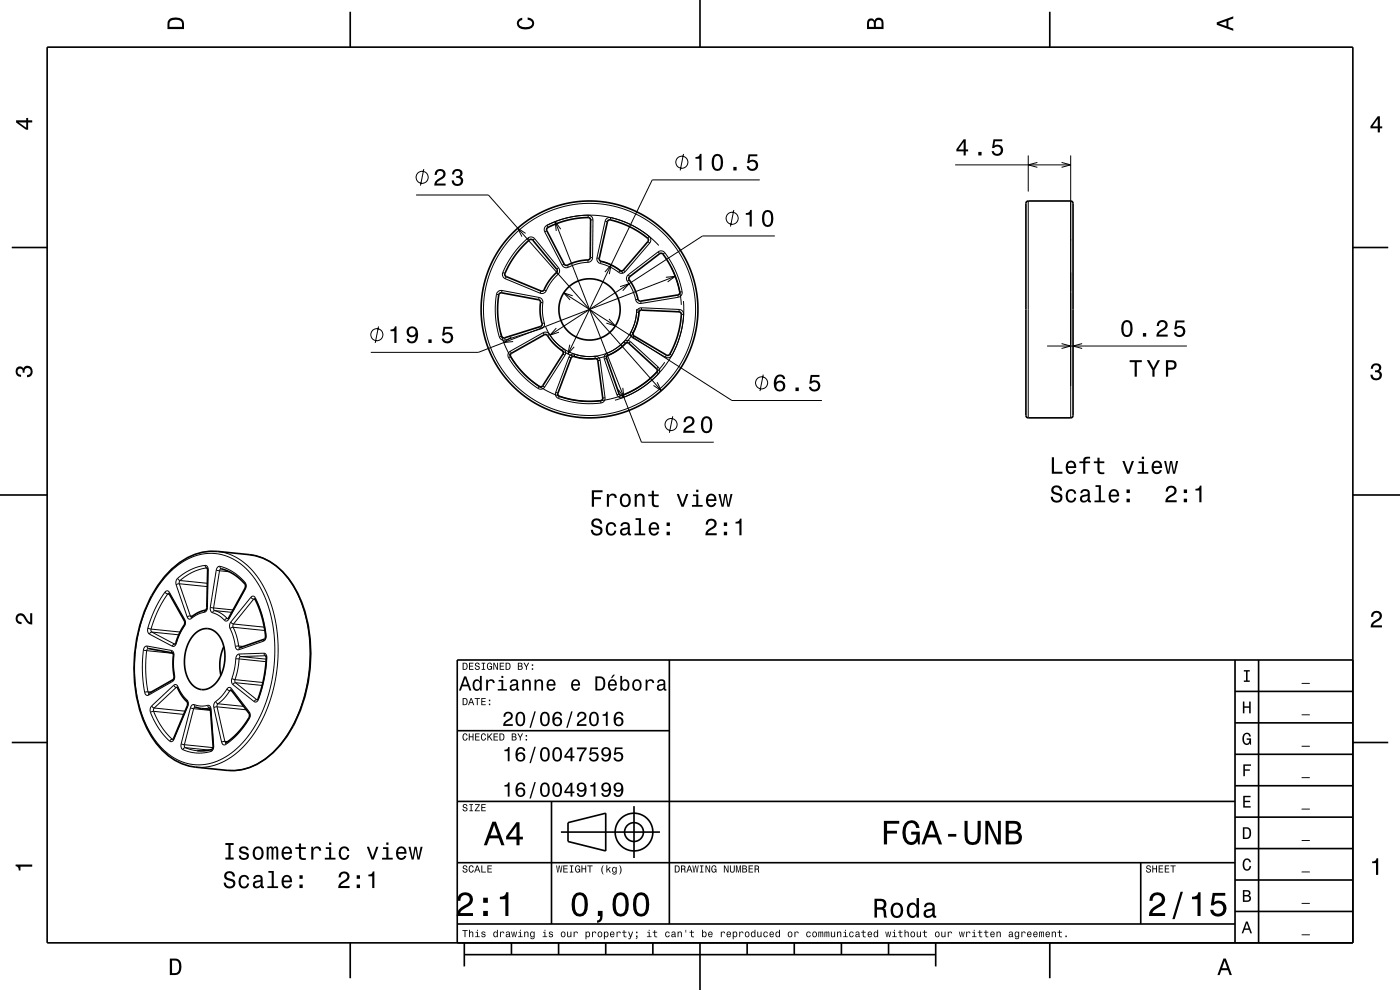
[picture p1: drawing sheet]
<svg xmlns="http://www.w3.org/2000/svg" width="297mm" height="210mm" viewBox="0 0 297 210" stroke-linecap="round" stroke-linejoin="round" font-family="sans-serif">
<g fill="none" stroke="#000" stroke-width=".21">
<path d="M89.9 35.9l-.7 3.5M145 32.7l-.7 3.5M161.2 38.2h-22.8l-17.9 36.9M202.6 35h24.5M218.1 33v7.6M220.1 34.5l-2 .5 2 .5M225.2 34.5l1.9 .5-1.9 .5M227.1 33v55.6M88.3 41.4h15.3l36.7 41.5M106.7 57.8l-.1 .7 .6 .6M106.7 57.8l.4 .2M107.2 59.1l7.4 3.1"/>
<path d="M107.4 58.7l-.2 .4M111.5 49.5l-1.7-1.1 .9 1.8M112 50.5l-1.6 1.6-1.6 1.9-1.2 1.9-.9 1.9M112 50.5l.8-.2 .6 .3M112 50.5l.3 .4M113.4 50.6l5.1 6.2M113.4 50.6l-.4 .3M115.6 49.2l3.6 7.1M116 47.8l2.9-1.2 3.2-.7 3.5-.3 3.2 .4 3.1 .9 3 1.3 2.7 1.8 2.2 2.1M116 47.8l-.5 .6 .1 .8M116 47.8l.2 .5M116 48.9l-.4 .3"/>
<path d="M117.8 47l18.3 46.8h15.3M118.1 57.8l.3 .4M118.4 58.2a10 10 0 0 0-2.5 3.5M118.5 56.8l.2 .7-.3 .7M118.5 56.8l-.4 .3M119 48.6l-1.2-1.6 .2 2M119.2 56.3l.6 .4h.8M119.7 56l-.5 .3M120.4 56.3l.2 .4M124.7 55.1v.5M124.7 55.6a9.9 9.9 0 0 0-4.1 1.1M124.8 45.6l-2.5 .2-2.2 .5-2.2 .6-1.9 .9"/>
<path d="M124.8 45.6l.7 .4 .3 .6M124.8 45.6v.5M125.2 54.6l.5 .1M125.3 46.6h.5M125.7 54.7l-.3 .7-.7 .2M125.8 46.6l-.1 8.1M126.6 54.7l.1 .7 .7 .5M126.6 54.7l.5 .1M127.4 55.9a10 10 0 0 1 3.8 1.9M127.5 55.4l-.1 .5M127.8 55.5a10.5 10.5 0 0 1 4.4 2.4M128.3 57.7l1.3-1.5-.3 2"/>
<path d="M128.4 46.9l-1.8 7.8M128.4 46.9l.5 .1M129.6 46.2l-.8 .1-.4 .6M129.6 46.2l2.3 .6 2 .9 2 1.1 1.8 1.3M129.6 46.2l-.1 .4M131.6 57.4l-.4 .4M132.2 57.3l.4 .3M132.6 57.6l-.7 .4-.7-.2M133.1 59.7a9.9 9.9 0 0 1 1.7 3.9M133.3 58.3l-.4 .6 .2 .8M133.3 58.3l.3 .4M133.5 59.4l-.4 .3"/>
<path d="M137.4 51.2l.4 .4M137.7 50.1l.4 .8-.3 .7M137.7 50.1l-.3 .4M137.8 51.6l-5.2 6M139.6 53.4l.8-.2 .6 .4M139.6 53.4l-6.3 4.9M139.6 53.4l.3 .4M141 53.6l1.4 2 1 2 .7 1.9 .6 2.4M141 53.6l-.4 .3M141.3 58.8l2-.2-1.7 1.2M142.4 56.8l1.5 3.7 .4 2.2 .2 2M143.3 58.6l-41.8 16.1h-22.8"/>
<path d="M155.7 44.6l-.7 3.5M164.4 50.1h-15.4l-32.3 21M218.1 42.6v46M227.6 58.2h.1M80.3 69.2l-.7 3.5M105.3 62.4l-.2 2.3v2.2l.3 2.5 .5 2.1M105.3 62.4l.5 .1M105.9 71.5l.5 .5 .8 .1M106.2 70.8l1 2.6 1.2 2.4 1.5 2 1.8 2.1 2.2 1.7 2.3 1.4 2.3 1 2.9 .8 3 .3 2.7-.1 3-.5 2.3-.8 2.3-1.1 2.5-1.7 2-1.8 1.8-2.3M106.4 71.3l-.5 .2M106.5 61.6l-.7 .2-.5 .6M106.5 61.6l7.9 1.5"/>
<path d="M106.5 61.6l-.1 .5M107 71.7l.2 .4M107.9 75.9l1.4 2 1.5 1.7 1.4 1.4 2 1.4M108.3 74.5l-.5 .6 .1 .8M108.3 74.5l.2 .4M108.3 75.6l-.4 .3M108.5 71.5l-1.6 1.2 2-.3M114.4 63.1l.6 .4 .2 .7M114.4 63.1l-.1 .5M114.7 64.1l.5 .1M114.7 69.3l.1 .4M114.8 61.7l-.2 .5"/>
<path d="M114.8 69.7l-7.6 2.4M115.2 64.2a10 10 0 0 0 .3 4.3M115.2 70.6l.8-.1 .6 .4M115.2 70.6l-6.9 3.9M115.2 70.6l.3 .4M115.4 61.5l.5 .2M115.5 68.5l-.1 .8-.6 .4M115.5 68.5l-.5 .1M115.9 61.7l-.6 .5h-.7M116.6 70.9a10 10 0 0 0 3 3.1M116.6 70.9l-.5 .3M118 69.6l-1.3 1.5 1.9-.6"/>
<path d="M119.4 75.1l.5 .3M119.6 74l.4 .6-.1 .8M119.6 74l-.3 .4M119.6 62.1l35.7 22.9h19.1M119.9 75.4l-4.3 6.7M120.7 75.7l-2.8 7.5M120.7 75.7l.5 .2M120.9 73.1l-.4 2 1.3-1.5M121.5 62.7l-1.9-.6 1.3 1.5M121.9 75.1l-.7 .1-.5 .5M121.9 75.1a10.1 10.1 0 0 0 4.3 .5M121.9 75.1l-.1 .5"/>
<path d="M126.2 75.6l.8 .2 .3 .6M126.2 75.6l.1 .5M127.3 76.4l1.1 8M127.3 76.4l-.5 .1M128.2 76.2l2.7 7.5M128.7 76l-.5 .2M128.8 74.9l-.5 .5-.1 .8M128.8 74.9l.2 .5M129.2 67.7l1.3 1.4-1.9-.6M131.5 60.8l1.9-.6-1.3 1.5M132.3 72.5a10.1 10.1 0 0 1-3.5 2.4M132.3 72.5l.4 .3"/>
<path d="M133.7 72.5l-.6-.3-.8 .3M133.7 72.5l5.9 5.4M133.7 72.5l-.3 .3M133.9 70.4l-.1 .7 .5 .6M133.9 70.4l.4 .2M134.3 71.7l6.8 4.1M134.5 71.3l-.2 .4M134.8 63.6l.5 .6 .7 .2M135 66.2a10 10 0 0 1-1.1 4.2M135 66.2l.5 .1M135.1 65.6a10 10 0 0 1-8.1 9.9 10 10 0 0 1-11.2-6.2M135.3 63.5l-.5 .1"/>
<path d="M135.6 65.5a10.5 10.5 0 0 1-5.8 9.5 10.5 10.5 0 0 1-11-.9M135.9 63.9l.1 .5M136.1 65.3l-.7 .2-.4 .7M136.1 65.3l8 .3M136.1 65.3v.5M139.3 78.9l.4 .4M139.6 77.9l.4 .7-.3 .7M139.6 77.9l-.3 .3M139.7 79.3l-1.7 1.6-1.8 1.4-2.2 1.2-1.8 .8M141.4 75.3l-.3 .5M142.1 75.1l.4 .3M142.5 75.4l-.6 .5-.8-.1"/>
<path d="M143.8 62.6l.1 .5M143.9 63.1l-7.9 1.3M144.1 65.6l.7 .4 .2 .7M144.1 65.6v.5M144.5 66.7h.5M144.7 61.9l-.2 .8-.6 .4M144.7 61.9l-.5 .1M145 63.9v3.4l-.5 3.2-1.2 3.3-1.7 3.1-2.2 2.7-2.7 2.3-3 1.8-3.2 1.2M145 66.7l-.2 2.1-.5 2.4-.8 2.2-1 2M161.9 79.5l-.7 3.5M222.1 73.4h29.7M225.2 72.9l1.9 .5-1.9 .5"/>
<path d="M227.6 64.2h.1M229.6 72.9l-2 .5 2 .5M114.4 82l-.2 .4M115.1 81.8l.5 .3M115.6 82.1l-.7 .5-.7-.2M117.9 83.2v.8l.6 .5M117.9 83.2l.4 .2M118.5 84.5l2.2 .6 2.2 .4 2.2 .1 2.4-.1M118.7 84.1l-.2 .4M127.4 85l.1 .5M128.4 84.4l-.3 .7-.6 .4M128.4 84.4h-.5"/>
<path d="M130.9 83.7l.4 .6h.9M131.3 83.6l-.4 .1M132 83.9l.2 .4M132.1 82.3l.2 2-1.1-1.6M139.4 81.1l.9 1.8-1.7-1.1M142.7 88.3l-.7 3.5M43.5 119.9l-1.6 .4-1.5 .6-2.7 1.8M43.5 119.9l.5 .3 .2 .7M43.5 119.9l.2 .5 .2 .1M46.1 117l1.5 .2 1.6 .6 2.5 1.5 2.4 2.4 2 3 1.5 3.6 1 4.1 .4 4.9-.2 4.2-.7 4.2-1.3 4.4-1.8 3.8-2.3 3.3-2.5 2.5-1.4 1.1-1.6 .9-2.8 .9-1.3 .2-1.6-.1M52.9 117.7l1.4 .2 1.5 .5 2.6 1.6 2.4 2.3 2.1 3.3 1.6 3.9 .9 4.1 .4 4.1-.2 4.5-.8 4.7-1.2 3.7-1.8 3.8-2.3 3.4-2.4 2.5-1.4 1.1-1.6 .9-2.9 1-1.5 .2-1.5-.1M30.4 137.9l-.2 4.5 .5 4.5"/>
<path d="M30.4 137.9l.7 .1M31.1 138l-.2 4.5 .5 4.2M31.1 138l5.6 .6M31.2 137l-.5 .2-.3 .7M31.2 137l.1 .5 .2 .1-.4 .4M31.2 137l5.2 1M31.4 133.2l-.1 .8 .4 .5M31.4 133.2l.6 .2M31.7 134.5l4.8 2.6M32 133.4l.2 .7M32 133.4l6.2 .7M32.2 134.1l-.4 .2-.1 .2"/>
<path d="M32.2 134.1l5.7 .6M32.2 134.1l4.9 2.5M35 125.6l.5-.3 .4 .3M35 125.6l-2.2 3.7-1.4 3.9M35 125.6l.6 .4M35.6 126l-2 3.3-1.6 4.1M35.6 126h.3M35.8 125.9l-.2 .1M35.9 125.6v.3M35.9 125.6l3.3 5.9M36 121.4l1.5-1.3 1.7-1.2 1.9-.9 1.5-.4 1.5-.2h1.8l1.6 .4 1.6 .6 1.5 .9 1.2 1 1.3 1.3 1.3 1.8 1.1 1.7 1 2.2 1.2 4.2 .6 5.1-.2 5.2-1 4.8-1.6 4.6-1 2.2-1.3 2-1.2 1.6-1.6 1.6-1.5 1.2-1.5 1-1.8 .8-1.5 .4-2.5 .2-2.6-.5-2.3-1-1.9-1.6-1.8-2-1.6-2.6-1.3-3-.9-3.3-.6-3.8v-3.8l.3-3.9 .7-3.4 1-3.3 1.6-3.4 1.8-2.8zM36.4 138l.4 .4 .1 .6"/>
<path d="M36.4 138l.3 .5M36.8 139h.1M36.9 139l-.1 2.3 .2 2M37.1 136.6l-.4 .2-.2 .3M37.1 136.6h.1M37.3 136.4l.1 .1M37.4 124l2.3 6.9M37.4 136.5l-.4 .5-.5 .1M37.7 122.7l-.4 .5 .1 .8M37.7 122.7l.5 .4M38 123.8l-.6 .2M38 123.8l6 .6"/>
<path d="M38 123.8l2.4 6.8M38.2 123.1l-.2 .7M38.2 123.1l5.8 .6M39.1 132.6v.2M39.1 132.8l-.9 1.6-.8 2.1M39.2 131.5l.1 .7-.2 .6M39.2 131.5l-.1 .2M39.7 130.9l.4 .4 .5-.1M40.4 130.6l.2 .3v.3M40.4 130.6l-.7 .3M40.4 130.6l.4 .1M43.3 129.9a5.6 5.6 0 0 0-2.7 1.3"/>
<path d="M43.6 129.4l-.3 .5M43.9 120.5l-1.3 .2-1.7 .6-1.2 .7-1.5 1.1M43.9 120.5h.1M44 128.8l-.2 .8-.5 .3M44 128.8l-.1 .1M44.2 120.9h-.2M44.2 120.9l-.2 7.9M44.6 128.8l.1 .8 .4 .4M44.6 128.8l.7 .2M45.1 130a5.2 5.2 0 0 1 2.5 1.6M45.3 129l.2 .5M45.3 129l4.1 .4"/>
<path d="M45.5 129.5a5.4 5.4 0 0 1 2.7 1.7M45.5 129.5l-.3 .2-.1 .3M45.5 129.5l3.7 .4M45.9 121l.7 .1M45.9 121l-1.3 7.8M46.6 121.1l2.1 .2M46.6 121.1l-1.3 7.9M46.7 120.1l-.5 .2-.3 .7M46.7 120.1l1.3 .5 1.4 .7 1.3 .9 1.3 1.4M46.7 120.1l.2 .6-.3 .4M48.2 131.2l.2 .1M48.2 131.2l-.6 .4"/>
<path d="M48.2 131.2h.2M48.5 131.2v.2M48.5 131.4l-.4 .3-.5-.1M48.8 133.3l.7 1.8 .4 2M49 132l-.3 .6 .1 .7M49 132l.5 .4M49.5 133.1l.6 1.6 .5 2.3M49.5 133.1l-.7 .2M49.5 133.1l6.7 .6M49.5 132.4v.7M49.5 132.4l6.6 .6M49.9 137.1l.3 .6 .5 .1"/>
<path d="M50 139.7l-.2 2.1-.6 2.1M50 139.7l.7 .1M50.6 137l.3 .4M50.6 137l-.7 .1M50.6 137l1 .1M50.7 138.7l-.4 .3-.3 .7M50.7 139.8l-.3 2.2-.5 2.2M50.7 138.7l.2 .5 .2 .1M50.7 139.8l5.7 .6M50.9 137.4l-.2 .4M51.1 139.3l-.4 .5M51.1 139.3l5.4 .5"/>
<path d="M52 123.6l.2 .7-.1 .7M52 124.8l.1 .2M52 123.6v.3M52.1 125l-3.6 6.4M53.2 126.7l.5-.3 .5 .4M53.2 126.7l.6 .4M53.2 126.7l-4.2 5.3M53.8 127.1h.3M53.8 127.1l-4.3 5.3M54 127l-.2 .1M54.2 126.8l1.4 3.6 .9 4.4M54.2 126.8l-.1 .3"/>
<path d="M55.9 136l-5.2 1.8M56 138.6l.5 .3 .1 .6M56 138.6l.1 .4 .2 .1M56 138.6l-5.3 .1M56.1 135.6l-.2 .4M56.1 133.5l.1 .2M56.3 139.1h.1M56.3 139.1l-5.2 .2M56.5 134.8l-.2 .8-.4 .4M56.5 134.8l-.2 .1M56.6 139.5l-.6 4.6-1.2 4.3M56.6 139.5l-.1 .1"/>
<path d="M30.7 146.9l.3 .5 .5 .1M31.4 146.7l.3 .4-.2 .4M31.4 146.7l-.7 .2M31.4 146.7l.7 .1M31.9 151.1l.8 1.8 1.1 1.8 2.2 2.5M32.2 149.7l-.3 .6v.8M32.2 149.7l.5 .5M32.6 150.9l1.7 3.4 1.1 1.4 1.1 1.1M32.6 150.9l-.7 .2M32.6 150.9l6.4 .6M32.7 150.2l-.1 .7M32.7 150.2l6.6 .7"/>
<path d="M36.5 156.8l-.5 .4M36.5 156.8h.2M36.5 156.8l.2 .1M36.6 144.6l-5.1 2.9M36.7 144.2l-.1 .4M36.8 156.7l.1 .1M36.9 145.4l.5-.2 .3 .4M36.9 145.4l.5 .4M36.9 145.4l-4.7 4.3M36.9 156.8l-.4 .5-.5-.1M37 143.3v.8l-.4 .5M37 143.3l-.1 .1"/>
<path d="M37.4 145.8l-4.7 4.4M37.6 145.7l-.2 .1M37.7 145.6a7.9 7.9 0 0 0 2 2.9M37.7 145.6l-.1 .2h-.2M38.4 157.8v.7l.4 .5M38.4 157.8l.7 .2M38.8 159l1.4 .5 1.7 .2h1.4l1.5-.3M39.1 158l.2 .6M39.1 158l6.1 .6M39.3 158.6l2.5 .6M39.3 158.6l-.5 .4M39.3 158.6l5.1 .5"/>
<path d="M39.7 148.5l.2 .6-.1 .7M39.7 148.5v.4M39.8 149.7v.1M39.8 149.8l-2.9 7M40.4 150.1l.7 .2M40.4 150.1l-2 7.7M41.1 150.3l3.6 .4M41.1 150.3l-2 7.7M41.2 149.5l-.5 .1-.3 .5M41.2 149.5a4.4 4.4 0 0 0 2.8 .1M41.2 149.5l.2 .5-.3 .3M44 149.6l.5 .2 .3 .6"/>
<path d="M44 149.6l.2 .4 .3 .1M44.5 150.1l-1.8 .2M44.5 150.1v.1M44.5 150.1h.1M44.8 150.4l-.2 .1M44.8 150.4l.5 7.8M45 159l-.2 .4M45.3 158.2l-.1 .8-.4 .4M45.3 158.2l-.1 .1M45.4 150.1l1.6 7.3M45.8 148.8l-.4 .5v.8M45.8 148.8l.4 .5"/>
<path d="M46 149.9l-.6 .2M46 149.9l6.3 .7M46 149.9l1.7 7.4M46.2 149.3l-.2 .6M46.2 149.3l5.5 .5M47 157.4l.3 .5h.6M47.7 157.3l.3 .3-.1 .3M47.7 157.3l-.7 .1M47.7 157.3h.6M48.1 146.2l-.1 .2a8.3 8.3 0 0 1-2.2 2.4M48.1 146.2l.6 .3M48.7 146.5l-1.1 1.6-1.4 1.2"/>
<path d="M48.7 146.5l.5 .1M49 146.3l-.3 .2M49.1 146l-.5-.2-.5 .4M49.1 146l-.1 .4M49.1 146l3.8 5M49.2 143.9l-.1 .7 .3 .6M49.2 143.9l.7 .3M49.4 145.2l4.5 3.6M49.9 144.2l.1 .6M49.9 144.2l5.9 .6M50 144.8l-.6 .4M50 144.8l5.6 .6"/>
<path d="M50 144.8l4.5 3.6M52.8 152.2l.1 .2M52.9 151l.2 .7-.2 .7M52.9 151v.4M52.9 152.4l-2.2 3.1-1.5 1.4-1.3 1M54.5 148.4l-.6 .4M54.5 148.4h.1M54.5 148.4l.1 .1M54.7 148.2l.1 .2M54.8 148.4l-.4 .5-.5-.1"/>
<circle cx="89.6" cy="37.6" r="1.28"/>
<circle cx="144.7" cy="34.4" r="1.28"/>
<circle cx="155.3" cy="46.3" r="1.28"/>
<circle cx="80" cy="71" r="1.28"/>
<circle cx="125.1" cy="65.6" r="22.5"/>
<circle cx="142.4" cy="90.1" r="1.28"/>
<circle cx="161.6" cy="81.2" r="1.28"/>
</g>
<g fill="none" stroke="#000" stroke-width=".35">
<path d="M10 10h277v190h-277zM74.3 2.5v7.5M148.5 0v10M222.7 2.5v7.5M2.5 52.5h7.5M111.2 51.9l.2-.2a2.13 2.13 0 0 1 1.4-.9l5.3 6.3a1.04 1.04 0 0 1-.6 1.2 10.5 10.5 0 0 0-2.1 3.2l-.2 .2h-.4l-7.4-3a1.02 1.02 0 0 1 .1-1.5l1.5-2.6zM119.7 56a1.03 1.03 0 0 0 1.4-.1l1.6-.5 1.8-.2a.58 .58 0 0 0 .7-.6v-8.2a2.39 2.39 0 0 0-1.9-.2l-3.5 .6-2.8 1.1a1.03 1.03 0 0 0-1 1l3.7 7.1M129 46.8l.6-.1 2.9 .9 2 1 1.9 1.2a2.14 2.14 0 0 1 1.2 1.2l-5.4 6.3a1.04 1.04 0 0 1-1.3-.4 10.5 10.5 0 0 0-3.4-1.5l-.4-.3v-.3zM133.6 58.7l6.3-4.9a1.02 1.02 0 0 1 1.3 .8l1.6 2.9 1.1 3.3a2.14 2.14 0 0 1 .1 1.7l-8.1 1.4a1.04 1.04 0 0 1-.7-1.1 10.5 10.5 0 0 0-1.7-3.5l-.1-.2zM217.7 42.9l.4-.3h9l.3 .1 .2 .4v45.1v.2l-.5 .2h-9h-.2l-.3-.5zM287 52.5h7.5M105.9 62.3l.5-.2 7.9 1.5a1.03 1.03 0 0 1 .3 1.3 10.6 10.6 0 0 0 .4 3.8l-.1 .4-.2 .2-7.7 2.4a1.02 1.02 0 0 1-.8-1.2l-.5-2.2-.1-2 .1-2.5z"/>
<path d="M108.3 75.1l7.2-4.1a1.04 1.04 0 0 1 1.1 .8 10.5 10.5 0 0 0 2.7 2.6l.2 .5-.1 .2-4.3 6.7a1.03 1.03 0 0 1-1.4-.3l-2.7-2.3-2-2.5a2.16 2.16 0 0 1-.7-1.6zM121.3 75.7l.2-.1a13.9 13.9 0 0 0 5.1 .5l.2 .4 1.1 7.9a1.03 1.03 0 0 1-1.4 .7h-3.2l-3.5-.7a2.14 2.14 0 0 1-1.5-.8zM128.8 75.5l.2-.1a12.4 12.4 0 0 0 3.9-2.7l.5 .1 5.9 5.4a1.02 1.02 0 0 1-.6 1.4l-2.7 2.2-2.9 1.6a2.14 2.14 0 0 1-1.6 .4l-2.8-7.8zM135.6 66l.5-.2 8 .3a1.02 1.02 0 0 1 .4 1.5l-.6 3.2-1.2 3.2a2.15 2.15 0 0 1-1.1 1.4l-7.1-4.2a1.03 1.03 0 0 1 .2-1.3 10.7 10.7 0 0 0 .9-3.7zM0 105h10M287 105h10M31.5 137.6l5.2 .9 .1 .3v3.7a2 2 0 0 1-.1 1.7l-5.1 2.9M35.8 125.9l3.3 5.8a3 3 0 0 1-.7 2l-1.3 3M36.4 120.7a12.4 12.4 0 0 1 9.7-3.7l6.8 .7a12.6 12.6 0 0 1 9.3 6.4 29.6 29.6 0 0 1 3.2 20.7 25.8 25.8 0 0 1-9.1 16.2 11.9 11.9 0 0 1-8.1 2.4l-6.7-.7a12.6 12.6 0 0 1-9.4-6.5 29.6 29.6 0 0 1-3.1-20.6 27.2 27.2 0 0 1 7.4-14.9zM40.6 130.9h.1M41.4 134.4a3.3 3.3 0 0 1 5.5 1.2 8.6 8.6 0 0 1-2 10.1 3.3 3.3 0 0 1-5.1-1.9 8.9 8.9 0 0 1 1.6-9.4zM43.9 120.5l.1 .4-.1 8-.2 .5a6.1 6.1 0 0 0-3.1 1.5"/>
<path d="M46.9 120.7l2.4 .9 2.1 1.6a1.39 1.39 0 0 1 .6 1.6l-3.7 6.5M47.5 137.2a9.6 9.6 0 0 0-.6 6M54 127l1.3 3 .9 3.7a2.78 2.78 0 0 1-.1 1.9l-5.2 1.8M56.4 139.1l.1 .5-.1 .9-.4 3.2-.7 2.9-.7 1.9M142 140v56M262 140v60M267 140v60M287 140h-190v60M2.5 157.5h7.5M31.6 147.1h.1M37.6 145.7l.7 1.5 .8 1.1a1.25 1.25 0 0 1 .7 1.4l-3.1 7.2M41.4 150l1 .2 2.2 .3"/>
<path d="M44.5 150.1l.1 .4M44.6 150.5l.6 7.8a1.13 1.13 0 0 1-1.4 .9h-2M48 157.6h-.1M49 146.3l3.9 5.1a2.08 2.08 0 0 1-.7 1.8l-2 2.5-2.2 1.9M97 155h45M262 153.3h25M262 146.7h25M287 157.5h7.5M97 170h165M117 170v26M119 176.5h21M120.5 174.5l8-2v8l-8-2z"/>
<path d="M134.5 171v11M262 173.3h25M262 166.7h25M262 160h25M97 196h165M97 183h165M242 183v13M262 193.3h25M262 186.7h25M262 180h25M74.3 200v7.5M98.5 202.5h100"/>
<path d="M98.5 200v5M108.5 200v2.5M118.5 200v2.5M128.5 200v2.5M138.5 200v2.5M148.5 200v10M158.5 200v2.5M168.5 200v2.5M178.5 200v2.5M188.5 200v2.5M198.5 200v5M222.7 200v7.5"/>
<circle cx="125.1" cy="65.6" r="23"/>
<circle cx="125.1" cy="65.6" r="6.5"/>
<circle cx="134.5" cy="176.5" r="2"/>
<circle cx="134.5" cy="176.5" r="4"/>
</g>
<g fill="#000">
<path d="M36 4a2.18 2.18 0 0 0-.5 2.2h3.5v-1.2a1.43 1.43 0 0 0-1.7-1.3zM36.3 4.4a2.15 2.15 0 0 1 2.2 .3l.1 1h-2.6v-1z" fill-rule="evenodd"/>
<path d="M109.9 4.2l.9-.4v.4a.7 .7 0 0 0-.7 .5 .7 .7 0 0 0 .3 .8 1.7 1.7 0 0 0 2.5-.5 .9 .9 0 0 0-1-.8v-.5a1.24 1.24 0 0 1 1.4 1.1 1.24 1.24 0 0 1-1 1.4 2.22 2.22 0 0 1-2.5-.7l-.2-.5z" fill-rule="evenodd"/>
<path d="M184.2 4.2l-.3 .7v1.3h3.5v-1.3a.98 .98 0 0 0-.7-1.1 .98 .98 0 0 0-1.2 .6 .84 .84 0 0 0-1.3-.2zM184.5 4.5a.54 .54 0 0 1 .6-.1 .54 .54 0 0 1 .3 .6v.7h-1zM185.9 4.4a.62 .62 0 0 1 .8-.1 .62 .62 0 0 1 .3 .6v.8h-1.2z" fill-rule="evenodd"/>
<path d="M258.1 4.7v.6l3.5 1.2v-.4l-1-.4v-1.4l1-.4v-.4zM258.6 5l1.6-.5v1z" fill-rule="evenodd"/>
<path d="M3.4 25.5v.5l2.1 1.5h.5v-1.5h.8v-.5h-.8v-.5h-.4v.5zM4 26h1.6v1.1z" fill-rule="evenodd"/>
<path d="M92.5 36.2l-.3 .9h.5a.7 .7 0 0 1 .5-.8 .7 .7 0 0 1 .8 .5 .7 .7 0 0 1-.5 .8 1.81 1.81 0 0 0-1.4 1.8h2.4v-.5h-1.9a2.23 2.23 0 0 1 1.5-1.1 1.13 1.13 0 0 0 .1-1.7 1.13 1.13 0 0 0-1.7 .1zM96.2 36.1l-.3 .9h.5a.62 .62 0 0 1 .3-.8 .62 .62 0 0 1 .8 .3 .62 .62 0 0 1-.2 .8h-.5v.4a.72 .72 0 0 1 .9 .5 .72 .72 0 0 1-.5 .9 .72 .72 0 0 1-.9-.5v-.3h-.5a1.18 1.18 0 0 0 1.5 1.2 1.18 1.18 0 0 0 .6-1.9l-.2-.1a.9 .9 0 0 0 .4-1.1 .9 .9 0 0 0-1.1-.6z" fill-rule="evenodd"/>
<path d="M147.5 33.3v.4h.9v2.5h.4v-3.6h-.3a.78 .78 0 0 1-1 .7zM151.3 33.1a2.67 2.67 0 0 0 .4 3.1 1.14 1.14 0 0 0 1.6-1 2.31 2.31 0 0 0-.6-2.4l-.5-.2-.5 .2zM151.8 33.1h.7a2.38 2.38 0 0 1 0 2.7h-.7a2.37 2.37 0 0 1 0-2.7zM155.6 35.4v.8h.7v-.8zM158.8 32.7l-.3 1.9h.4a.8 .8 0 0 1 1.2-.2 .8 .8 0 0 1 0 1.2 .8 .8 0 0 1-1.2-.4h-.5a1.21 1.21 0 0 0 1.5 1.1 1.21 1.21 0 0 0 .8-1.6 1.21 1.21 0 0 0-1.7-.6l.1-.9h1.6v-.5z" fill-rule="evenodd"/>
<path d="M204.4 29.6l-1.5 2.1v.4h1.5v.9h.5v-.9h.5v-.4h-.5v-2.1zM204.4 30.1v1.6h-1.1zM207.5 32.2v.8h.7v-.8zM210.7 29.6l-.2 1.8h.4a.79 .79 0 0 1 1.1-.2 .79 .79 0 0 1 .1 1.2 .79 .79 0 0 1-1.2-.1l-.1-.2h-.4a1.21 1.21 0 0 0 1.5 1 1.21 1.21 0 0 0 .8-1.6 1.21 1.21 0 0 0-1.8-.6l.2-.9h1.5v-.4z" fill-rule="evenodd"/>
<path d="M292.3 24.7l-1.6 2.1v.4h1.6v.9h.4v-.9h.5v-.4h-.5v-2.1zM292.3 25.2v1.6h-1.1z" fill-rule="evenodd"/>
<path d="M158.2 45.2v.4h.8v2.5h.5v-3.6h-.4a.77 .77 0 0 1-.9 .7zM162 45a2.68 2.68 0 0 0 .3 3 1.14 1.14 0 0 0 1.7-.9 2.3 2.3 0 0 0-.6-2.5l-.5-.1-.6 .1zM162.5 45h.7a2.38 2.38 0 0 1 0 2.7h-.7a2.38 2.38 0 0 1 0-2.7z" fill-rule="evenodd"/>
<path d="M82.8 69.9v.4h.9v2.4h.4v-3.5h-.3a.77 .77 0 0 1-1 .7zM86.6 69.6a1.15 1.15 0 0 0-.1 1.6 1.15 1.15 0 0 0 1.7 0 1.03 1.03 0 0 1-.8 1.2 .56 .56 0 0 1-.7-.5h-.4a1.18 1.18 0 0 0 1.2 .9 1.18 1.18 0 0 0 1.1-1.1 1.77 1.77 0 0 0-1.2-2.5zM86.7 70.4a.75 .75 0 0 1 1.5 0 .75 .75 0 0 1-1.5 0zM90.9 72v.7h.7v-.7zM94.1 69.3l-.3 1.9h.4a.8 .8 0 0 1 1.2-.3 .8 .8 0 0 1 0 1.3 .8 .8 0 0 1-1.2-.4h-.5a1.21 1.21 0 0 0 1.5 1.1 1.21 1.21 0 0 0 .8-1.7 1.21 1.21 0 0 0-1.7-.5l.1-1h1.6v-.4z" fill-rule="evenodd"/>
<path d="M238.2 68.3a2.67 2.67 0 0 0 .3 3.1 1.14 1.14 0 0 0 1.7-.9 2.31 2.31 0 0 0-.6-2.5l-.5-.1-.6 .1zM238.7 68.4h.7a2.38 2.38 0 0 1 0 2.6h-.7a2.36 2.36 0 0 1 0-2.6zM242.5 70.7v.7h.7v-.7zM245.7 68.2l-.3 .9h.5a.7 .7 0 0 1 .5-.8 .7 .7 0 0 1 .8 .5 .7 .7 0 0 1-.5 .9 1.8 1.8 0 0 0-1.4 1.7h2.4v-.4h-1.9a2.22 2.22 0 0 1 1.5-1.2 1.13 1.13 0 0 0 .1-1.7 1.13 1.13 0 0 0-1.7 .1zM249.4 68l-.3 1.8h.4a.8 .8 0 0 1 1.3-.2 .8 .8 0 0 1-.1 1.3 .8 .8 0 0 1-1.2-.4h-.5a1.21 1.21 0 0 0 1.5 1 1.21 1.21 0 0 0 .9-1.6 1.21 1.21 0 0 0-1.8-.6l.1-.9h1.6v-.4z" fill-rule="evenodd"/>
<path d="M239.6 76.4v.4h1.1v3.1h.5v-3.1h1v-.4zM243.3 76.4l1.2 2.1v1.4h.4v-1.4l1.2-2.1h-.5l-.9 1.7-.9-1.7zM247.3 76.4v3.5h.5v-1.5a1.34 1.34 0 0 0 1.8-1 .93 .93 0 0 0-1-1zM247.8 76.8a1.13 1.13 0 0 1 1.3 .3 .6 .6 0 0 1-.1 .7 .6 .6 0 0 1-.6 .2h-.6z" fill-rule="evenodd"/>
<path d="M291.1 77.4a1.08 1.08 0 0 1 1.4-.2 1.08 1.08 0 0 1 .4 1.2l-.3 .3a1.06 1.06 0 0 1 .5 1.3 1.06 1.06 0 0 1-1.2 .7 1.1 1.1 0 0 1-1.2-1.2h.5a.71 .71 0 0 0 1 .8 .71 .71 0 0 0 .1-1.3h-.6v-.4a.61 .61 0 0 0 .8-.3 .61 .61 0 0 0-.2-.8 .61 .61 0 0 0-.9 .2l-.1 .5h-.5z" fill-rule="evenodd"/>
<path d="M3.6 78a.86 .86 0 0 1 1.4 .2 1.06 1.06 0 0 1 1.2-.6 1.06 1.06 0 0 1 .7 1.2 1.1 1.1 0 0 1-1.2 1.2v-.4a.71 .71 0 0 0 .8-1 .71 .71 0 0 0-1.3-.1v.6h-.4a.61 .61 0 0 0-.3-.8 .61 .61 0 0 0-.8 .2 .61 .61 0 0 0 .2 .8l.6 .2v.4a1.15 1.15 0 0 1-1.2-.6 1.15 1.15 0 0 1 .3-1.3z" fill-rule="evenodd"/>
<path d="M145.3 88.6l-.3 .9h.5a.71 .71 0 0 1 .5-.8 .71 .71 0 0 1 .8 .5 .71 .71 0 0 1-.5 .9 1.81 1.81 0 0 0-1.4 1.7h2.4v-.4h-1.9a2.23 2.23 0 0 1 1.5-1.2 1.13 1.13 0 0 0 .1-1.7 1.13 1.13 0 0 0-1.7 .1zM149 88.7a2.68 2.68 0 0 0 .4 3.1 1.14 1.14 0 0 0 1.6-.9 2.31 2.31 0 0 0-.6-2.5l-.5-.1-.5 .1zM149.6 88.8h.6a2.38 2.38 0 0 1 0 2.6h-.6a2.37 2.37 0 0 1 0-2.6z" fill-rule="evenodd"/>
<path d="M164.7 79.7a2.4 2.4 0 0 0 .2 3.3 1.16 1.16 0 0 0 1.5-.4 1.16 1.16 0 0 0-.2-1.5 1.16 1.16 0 0 0-1.5 0 1.02 1.02 0 0 1 .8-1.3 .58 .58 0 0 1 .6 .6h.5a1.12 1.12 0 0 0-.7-.9 1.12 1.12 0 0 0-1.2 .2zM164.6 81.9a.75 .75 0 0 1 1.5 0 .75 .75 0 0 1-1.5 0zM168.8 82.2v.8h.7v-.8zM172 79.5l-.3 1.9h.4a.8 .8 0 0 1 1.2-.2 .8 .8 0 0 1 0 1.2 .8 .8 0 0 1-1.2-.4h-.5a1.21 1.21 0 0 0 1.5 1.1 1.21 1.21 0 0 0 .8-1.6 1.21 1.21 0 0 0-1.7-.6l.1-.9h1.5v-.5z" fill-rule="evenodd"/>
<path d="M125.5 104v3.5h.5v-1.6h1.5v-.4h-1.5v-1.1h1.8v-.4zM128.7 104.8v2.7h.5v-1.6a.66 .66 0 0 1 .3-.7 .66 .66 0 0 1 .9 .2v.2h.5a.89 .89 0 0 0-.7-.9 .89 .89 0 0 0-1.1 .5v-.4zM131.8 105.1a1.53 1.53 0 0 0 .9 2.5 1.48 1.48 0 0 0 1.1-1.5 1.48 1.48 0 0 0-1.1-1.4l-.5 .1zM132.1 105.4a.67 .67 0 0 1 .7-.3 .67 .67 0 0 1 .5 .6 1.11 1.11 0 0 1-.6 1.5 1.17 1.17 0 0 1-.6-1.8zM134.6 104.8v2.7h.5v-1.6a.63 .63 0 0 1 .4-.7 .63 .63 0 0 1 .8 .3v2h.4v-1.8a.89 .89 0 0 0-.6-1 .89 .89 0 0 0-1 .5v-.4zM138.3 104.1v.8h-.8v.4h.8v1.8a1.05 1.05 0 0 0 1.4 .5v-.4a.68 .68 0 0 1-1-.4v-1.5h1v-.4h-1v-.8zM143.6 104.8l1 2.7h.4l1-2.7h-.4l-.8 2.2-.8-2.2zM147 104.9v.4h.7v1.8h-.9v.4h2.3v-.4h-1v-2.2zM147.7 103.9v.5h.5v-.5zM150.1 105.1a1.54 1.54 0 0 0 .8 2.5 1.06 1.06 0 0 0 1-.9h-.4l-.2 .4-.4 .1a.76 .76 0 0 1-.7-.9h1.8a1.17 1.17 0 0 0-.5-1.4 1.17 1.17 0 0 0-1.4 .2zM150.4 105.3a.66 .66 0 0 1 .8-.1 .66 .66 0 0 1 .3 .7h-1.3zM152.4 104.8l.7 2.7h.4l.4-2.3 .4 2.3h.4l.7-2.7h-.4l-.5 2.3-.4-2.3h-.4l-.4 2.3-.5-2.3z" fill-rule="evenodd"/>
<path d="M125.7 110.2a.96 .96 0 0 0-.2 1.1 .96 .96 0 0 0 .9 .6 .77 .77 0 0 1 .9 .9 .83 .83 0 0 1-.9 .4 .83 .83 0 0 1-.6-.8h-.5a1.21 1.21 0 0 0 1.5 1.3 1.21 1.21 0 0 0 .8-1.9l-1.2-.4a.58 .58 0 0 1-.4-.8 .58 .58 0 0 1 .8-.2l.3 .1 .2 .6h.4a1.16 1.16 0 0 0-.7-1.1 1.16 1.16 0 0 0-1.3 .2zM128.8 111.1a1.53 1.53 0 0 0 .8 2.5 1.07 1.07 0 0 0 1.1-1h-.4a.67 .67 0 0 1-.6 .6 .67 .67 0 0 1-.7-.6 1.11 1.11 0 0 1 .7-1.5 .6 .6 0 0 1 .6 .6h.4a1.09 1.09 0 0 0-.7-.9 1.09 1.09 0 0 0-1.2 .3zM131.9 111l-.3 .6h.4a.55 .55 0 0 1 .7-.5 .55 .55 0 0 1 .4 .8h-.2a.98 .98 0 0 0-1.2 .3 .98 .98 0 0 0 0 1.2 1.06 1.06 0 0 0 1.5-.2l.1 .3 .6 .1v-.4h-.3v-1.6a1.02 1.02 0 0 0-1.7-.6zM132.1 112.5l1.1-.3a.77 .77 0 0 1-.2 .8 .77 .77 0 0 1-.9 .1l-.1-.3zM134.8 109.9v.4h.7v2.9h-.9v.3h2.3v-.3h-.9v-3.3zM137.9 111.1a1.54 1.54 0 0 0 .8 2.5 1.05 1.05 0 0 0 1.1-.8h-.4l-.3 .3-.3 .1a.76 .76 0 0 1-.7-.9h1.7a1.16 1.16 0 0 0-.4-1.4 1.16 1.16 0 0 0-1.5 .2zM138.3 111.3a.66 .66 0 0 1 .8-.1 .66 .66 0 0 1 .3 .7h-1.3zM141.4 112.8v.7h.7v-.7zM141.4 110.8v.8h.7v-.8z" fill-rule="evenodd"/>
<path d="M150 110.3l-.3 1h.5a.71 .71 0 0 1 .5-.9 .71 .71 0 0 1 .8 .5 .71 .71 0 0 1-.4 .9 1.81 1.81 0 0 0-1.5 1.7h2.4v-.4h-1.9a2.23 2.23 0 0 1 1.5-1.2 1.13 1.13 0 0 0 .1-1.6 1.13 1.13 0 0 0-1.7 0zM153.6 112.8v.7h.7v-.7zM153.6 110.8v.8h.7v-.8zM156 110.7v.4h.9v2.4h.4v-3.5h-.3a.78 .78 0 0 1-1 .7z" fill-rule="evenodd"/>
<path d="M223.1 97v3.5h2.3v-.4h-1.8v-3.1zM226.4 98.1a1.54 1.54 0 0 0 .8 2.5 1.06 1.06 0 0 0 1.1-.9h-.5l-.2 .4-.4 .1a.76 .76 0 0 1-.7-.9h1.8a1.16 1.16 0 0 0-.5-1.4 1.16 1.16 0 0 0-1.4 .2zM226.7 98.3a.66 .66 0 0 1 .8-.1 .66 .66 0 0 1 .4 .7h-1.4zM229 97.9v.4h.8v2.2h.4v-2.2h1.1v-.4h-1.1l.1-.4 .3-.2h.7v-.4a1.04 1.04 0 0 0-1.5 .7v.3zM232.8 97.1v.8h-.7v.4h.7v1.8a1.05 1.05 0 0 0 1.5 .5v-.4a.68 .68 0 0 1-1-.4v-1.5h1v-.4h-1v-.8zM238.1 97.8l1 2.7h.5l1-2.7h-.5l-.8 2.2-.7-2.2zM241.5 97.9v.4h.7v1.8h-.9v.4h2.3v-.4h-.9v-2.2zM242.2 96.9v.5h.5v-.5zM244.6 98.1a1.55 1.55 0 0 0 .8 2.5 1.07 1.07 0 0 0 1.1-.9h-.5l-.2 .4-.4 .1a.76 .76 0 0 1-.6-.9h1.7a1.17 1.17 0 0 0-.5-1.4 1.17 1.17 0 0 0-1.4 .2zM244.9 98.3a.66 .66 0 0 1 .8-.1 .66 .66 0 0 1 .4 .7h-1.3zM247 97.8l.6 2.7h.4l.4-2.3 .4 2.3h.5l.6-2.7h-.4l-.4 2.3-.4-2.3h-.5l-.4 2.3-.4-2.3z" fill-rule="evenodd"/>
<path d="M223.3 103.2a.96 .96 0 0 0-.2 1.1 .96 .96 0 0 0 .9 .6 .77 .77 0 0 1 .9 .9 .83 .83 0 0 1-.9 .4 .83 .83 0 0 1-.6-.8h-.5a1.21 1.21 0 0 0 1.5 1.3 1.21 1.21 0 0 0 .7-1.9l-.8-.3a.71 .71 0 0 1-.8-.6 .7 .7 0 0 1 .7-.5 .7 .7 0 0 1 .7 .7h.4a1.16 1.16 0 0 0-.7-1.1 1.16 1.16 0 0 0-1.3 .2zM226.4 104.1a1.53 1.53 0 0 0 .8 2.5 1.07 1.07 0 0 0 1.1-1h-.4a.67 .67 0 0 1-.6 .6 .67 .67 0 0 1-.7-.6 1.11 1.11 0 0 1 .6-1.5 .59 .59 0 0 1 .7 .6h.4a1.09 1.09 0 0 0-.8-.9 1.09 1.09 0 0 0-1.1 .3zM229.5 104l-.3 .6h.4a.55 .55 0 0 1 .7-.5 .55 .55 0 0 1 .4 .8h-.2a1 1 0 0 0-1.1 .2 1 1 0 0 0-.2 1.1 .93 .93 0 0 0 1.6 0l.1 .3h.6v-.3h-.3v-1.6a1.02 1.02 0 0 0-.7-.9 1.02 1.02 0 0 0-1 .3zM229.6 105.5l1.1-.3a.77 .77 0 0 1-.2 .8 .77 .77 0 0 1-.8 .1l-.2-.3zM232.4 102.9v.4h.7v2.9h-.9v.3h2.3v-.3h-1v-3.3zM235.5 104.1a1.54 1.54 0 0 0 .8 2.5 1.06 1.06 0 0 0 1.1-.8h-.5l-.2 .3-.4 .1a.76 .76 0 0 1-.7-.9h1.8a1.16 1.16 0 0 0-.5-1.4 1.16 1.16 0 0 0-1.4 .2zM235.8 104.3a.66 .66 0 0 1 .8-.1 .66 .66 0 0 1 .4 .7h-1.4zM239 105.8v.7h.7v-.7zM239 103.8v.8h.7v-.8z" fill-rule="evenodd"/>
<path d="M247.6 103.3l-.3 1h.5a.71 .71 0 0 1 .5-.9 .71 .71 0 0 1 .8 .5 .71 .71 0 0 1-.5 .9 1.81 1.81 0 0 0-1.4 1.7h2.4v-.4h-1.9a2.23 2.23 0 0 1 1.5-1.2 1.13 1.13 0 0 0 .1-1.6 1.13 1.13 0 0 0-1.7 0zM251.1 105.8v.7h.7v-.7zM251.1 103.8v.8h.7v-.8zM253.6 103.7v.3h.8v2.5h.5v-3.5h-.4a.78 .78 0 0 1-.9 .7z" fill-rule="evenodd"/>
<path d="M3.6 130.4a1.22 1.22 0 0 1 2 .7l.4 .6 .4 .3v-1.9h.4v2.4a1.8 1.8 0 0 1-1.7-1.4 .71 .71 0 0 0-.9-.5 .71 .71 0 0 0-.5 .8 .71 .71 0 0 0 .9 .5v.5a1.18 1.18 0 0 1-1.2-.7 1.18 1.18 0 0 1 .2-1.3z" fill-rule="evenodd"/>
<path d="M291.2 129.9a1.18 1.18 0 0 1 1.9 .3 1.18 1.18 0 0 1-1 1.7l-.5 .3-.3 .5h1.9v.4h-2.4a1.8 1.8 0 0 1 1.4-1.8 .71 .71 0 0 0 .5-.8 .71 .71 0 0 0-.9-.5 .71 .71 0 0 0-.5 .8h-.4z" fill-rule="evenodd"/>
<path d="M98.5 143.5l-1.1 3h.4l.3-.9h1.2l.3 .9h.4l-1.1-3zM98.7 143.9l.4 1.3h-.9zM100.5 144.4a1.35 1.35 0 0 0 .6 2.2l.4-.1 .3-.4v.4h.4v-3.1h-.4v1.1a.77 .77 0 0 0-1.3-.1zM100.8 144.7a.53 .53 0 0 1 .6-.3 .53 .53 0 0 1 .4 .5 .96 .96 0 0 1-.6 1.3 1.02 1.02 0 0 1-.4-1.5zM103.1 144.2v2.3h.4v-1.3a.57 .57 0 0 1 .3-.7 .57 .57 0 0 1 .7 .2l.1 .2h.3a.76 .76 0 0 0-.5-.8 .76 .76 0 0 0-.9 .4v-.3zM105.8 144.2v.4h.6v1.6h-.8v.3h1.9v-.3h-.7v-2zM106.4 143.4v.4h.4v-.4zM108.4 144.3l-.2 .5h.4a.47 .47 0 0 1 .5-.4 .47 .47 0 0 1 .4 .6l-.2 .1a.84 .84 0 0 0-1 .3 .84 .84 0 0 0 0 1 .9 .9 0 0 0 1.3-.2l.1 .2 .4 .1v-.3h-.2v-1.4a.87 .87 0 0 0-.6-.7 .87 .87 0 0 0-.9 .2zM108.6 145.6l.9-.3a.66 .66 0 0 1-.1 .7 .66 .66 0 0 1-.8 .1zM110.8 144.2v2.3h.4v-1.4a.54 .54 0 0 1 .3-.6 .54 .54 0 0 1 .7 .3v1.7h.4v-1.5a.76 .76 0 0 0-.5-.9 .76 .76 0 0 0-.9 .4v-.3zM113.4 144.2v2.3h.4v-1.4a.54 .54 0 0 1 .3-.6 .54 .54 0 0 1 .7 .3v1.7h.4v-1.5a.76 .76 0 0 0-.5-.9 .76 .76 0 0 0-.9 .4v-.3zM116.2 144.4a1.33 1.33 0 0 0 .7 2.2 .91 .91 0 0 0 .9-.8h-.4l-.1 .3-.4 .1a.65 .65 0 0 1-.6-.8h1.6a1 1 0 0 0-.5-1.1 1 1 0 0 0-1.2 .1zM116.5 144.6a.57 .57 0 0 1 .7-.1 .57 .57 0 0 1 .3 .6h-1.2zM121.4 144.4a1.33 1.33 0 0 0 .7 2.2 .91 .91 0 0 0 .9-.8h-.4l-.1 .3-.4 .1a.65 .65 0 0 1-.6-.8h1.6a1 1 0 0 0-.5-1.1 1 1 0 0 0-1.2 .1zM121.7 144.6a.57 .57 0 0 1 .7-.1 .57 .57 0 0 1 .3 .6h-1.2zM126.3 143.5v3h1a1.64 1.64 0 0 0 .8-2.6 1.87 1.87 0 0 0-1.8-.4zM126.7 143.8l.9 .1a1.63 1.63 0 0 1 0 2.2h-.9zM130 143.1l-.4 .7h.3l.6-.7zM129.2 144.4a1.33 1.33 0 0 0 .7 2.2 .91 .91 0 0 0 .9-.8h-.3l-.2 .3-.4 .1a.65 .65 0 0 1-.6-.8h1.6a1 1 0 0 0-.5-1.1 1 1 0 0 0-1.2 .1zM129.5 144.6a.57 .57 0 0 1 .7-.1 .57 .57 0 0 1 .3 .6h-1.2zM131.6 143.4v3.1h.4v-.4a.79 .79 0 0 0 .8 .5 .79 .79 0 0 0 .7-.8 1.29 1.29 0 0 0-.9-1.7l-.3 .1-.3 .3v-1.1zM132.1 144.6a.54 .54 0 0 1 .6-.2 .54 .54 0 0 1 .4 .5 .97 .97 0 0 1-.5 1.3 1.01 1.01 0 0 1-.5-1.6zM134.4 144.4a1.24 1.24 0 0 0-.2 1.5 1.24 1.24 0 0 0 1.3 .6 1.25 1.25 0 0 0 .6-1.5 1.25 1.25 0 0 0-1.4-.8zM134.7 144.6a.58 .58 0 0 1 .6-.2 .58 .58 0 0 1 .4 .5 .8 .8 0 0 1 0 .9 .8 .8 0 0 1-.9 .4 1.17 1.17 0 0 1-.1-1.6zM137 144.2v2.3h.3v-1.3a.57 .57 0 0 1 .4-.7 .57 .57 0 0 1 .7 .2v.2h.4a.77 .77 0 0 0-.6-.8 .77 .77 0 0 0-.9 .4v-.3zM139.7 144.3l-.3 .5h.4a.47 .47 0 0 1 .6-.4 .47 .47 0 0 1 .3 .6l-.2 .1a.84 .84 0 0 0-1 .3 .84 .84 0 0 0 0 1 .9 .9 0 0 0 1.3-.2l.1 .2 .5 .1v-.3h-.2l-.1-1.4a.87 .87 0 0 0-.5-.7 .87 .87 0 0 0-.9 .2zM139.8 145.6l1-.3a.66 .66 0 0 1-.2 .7 .66 .66 0 0 1-.8 .1z" fill-rule="evenodd"/>
<path d="M98.1 140.6v1.5h.5a.77 .77 0 0 0 .6-.8 .77 .77 0 0 0-.6-.7zM98.4 140.8a.58 .58 0 0 1 .6 .5 .58 .58 0 0 1-.6 .6zM99.5 140.6v1.5h.9v-.2h-.7v-.5h.7v-.2h-.7v-.4h.7v-.2zM100.9 140.7a.53 .53 0 0 0 0 .6 .53 .53 0 0 0 .6 .2 .32 .32 0 0 1-.2 .5 .32 .32 0 0 1-.4-.4h-.2a.5 .5 0 0 0 .7 .5 .5 .5 0 0 0 .1-.8l-.3-.1a.29 .29 0 0 1-.2-.4 .29 .29 0 0 1 .4-.1 .29 .29 0 0 1 .2 .3h.2a.51 .51 0 0 0-.4-.4 .51 .51 0 0 0-.5 .1zM102.2 140.6v.2h.3v1.1h-.3v.2h.7v-.2h-.2v-1.1h.2v-.2zM103.4 140.8l-.1 .2a.69 .69 0 0 0 0 .8 .69 .69 0 0 0 .8 .3l.1-.2 .2 .2v-.8h-.6v.2h.4l-.2 .4a.6 .6 0 0 1-.5-.6 .6 .6 0 0 1 .5-.6l.2 .3h.2l-.1-.2a.5 .5 0 0 0-.9 0zM104.7 140.6v1.5h.1v-1.2l.6 1.2h.2v-1.5h-.1v1.2l-.6-1.2zM106 140.6v1.5h1v-.2h-.8v-.5h.7v-.2h-.7v-.4h.7v-.2zM107.3 140.6v1.5h.5a.77 .77 0 0 0 .6-.8 .77 .77 0 0 0-.6-.7zM107.5 140.8a.58 .58 0 0 1 .6 .5 .58 .58 0 0 1-.6 .6zM109.9 140.6v1.5h.5a.42 .42 0 0 0 .5-.3 .42 .42 0 0 0-.3-.5l.2-.2-.1-.4zM110.1 140.8h.3a.23 .23 0 0 1 .2 .2 .23 .23 0 0 1-.2 .2h-.3zM110.1 141.4h.3a.26 .26 0 0 1 .3 .2 .26 .26 0 0 1-.3 .3h-.3zM111.1 140.6l.5 .9v.6h.2v-.6l.5-.9h-.3l-.3 .7-.4-.7zM112.8 141.8v.3h.3v-.3zM112.8 140.9v.3h.3v-.3z" fill-rule="evenodd"/>
<path d="M98.1 148.1v1.5h.5a.77 .77 0 0 0 .6-.8 .77 .77 0 0 0-.6-.7zM98.4 148.3a.58 .58 0 0 1 .6 .5 .58 .58 0 0 1-.6 .6zM99.8 148.1l-.5 1.5h.2l.2-.5h.5l.2 .5h.2l-.5-1.5zM100 148.3l.2 .7h-.5zM100.7 148.1v.2h.5v1.3h.2v-1.3h.4v-.2zM102.1 148.1v1.5h.9v-.2h-.7v-.5h.7v-.2h-.7v-.4h.7v-.2zM103.7 149.3v.3h.3v-.3zM103.7 148.4v.3h.3v-.3z" fill-rule="evenodd"/>
<path d="M98.3 155.7l-.1 .3a.67 .67 0 0 0 0 .8 .67 .67 0 0 0 .8 .2l.2-.5h-.2l-.2 .4a.6 .6 0 0 1-.5-.6 .6 .6 0 0 1 .5-.6l.2 .3h.2l-.2-.3a.5 .5 0 0 0-.7 0zM99.5 155.6v1.5h.2v-.7h.6v.7h.1v-1.5h-.1v.6h-.6v-.6zM100.8 155.6v1.5h1v-.2h-.8v-.5h.7v-.2h-.7v-.4h.7v-.2zM102.2 155.7l-.1 .3a.67 .67 0 0 0 0 .8 .67 .67 0 0 0 .8 .2l.2-.5h-.2l-.2 .4a.6 .6 0 0 1-.5-.6 .6 .6 0 0 1 .5-.6l.2 .3h.2l-.2-.3a.5 .5 0 0 0-.7 0zM103.4 155.6v1.5h.2v-.6l.2-.1 .5 .7h.2l-.6-.9 .6-.6h-.3l-.6 .7v-.7zM104.7 155.6v1.5h1v-.2h-.8v-.5h.7v-.2h-.7v-.4h.7v-.2zM106 155.6v1.5h.5a.77 .77 0 0 0 .6-.8 .77 .77 0 0 0-.6-.7zM106.2 155.8a.58 .58 0 0 1 .6 .5 .58 .58 0 0 1-.6 .6zM108.6 155.6v1.5h.5a.42 .42 0 0 0 .5-.3 .42 .42 0 0 0-.3-.5l.2-.2-.1-.4zM108.8 155.8h.3a.23 .23 0 0 1 .2 .2 .23 .23 0 0 1-.2 .2h-.3zM108.8 156.4h.3a.26 .26 0 0 1 .3 .2 .26 .26 0 0 1-.3 .3h-.3zM109.8 155.6l.5 .9v.6h.2v-.6l.5-.9h-.3l-.3 .7-.4-.7zM111.5 156.8v.3h.3v-.3zM111.5 155.9v.3h.3v-.3z" fill-rule="evenodd"/>
<path d="M107.1 151.2l-.3 .9h.4a.6 .6 0 0 1 .4-.8 .6 .6 0 0 1 .8 .5 .6 .6 0 0 1-.5 .7l-.2 .1a1.4 1.4 0 0 0-1 1.4h2.1v-.4h-1.6l.7-.7a1 1 0 0 0 .8-1.4 1 1 0 0 0-1.6-.3zM109.6 151.4a2.29 2.29 0 0 0 .3 2.6 .98 .98 0 0 0 1.5-.8 1.97 1.97 0 0 0-.6-2.1h-.9zM110.1 151.4h.6a2.02 2.02 0 0 1 0 2.2h-.6a2.04 2.04 0 0 1 0-2.2zM113.4 150.9l-1.1 3.5h.3l1.1-3.5zM114.8 151.4a2.29 2.29 0 0 0 .3 2.6 .97 .97 0 0 0 1.5-.8 1.98 1.98 0 0 0-.6-2.1h-.9zM115.3 151.4h.6a2.02 2.02 0 0 1 0 2.2h-.6a2.04 2.04 0 0 1 0-2.2zM117.6 151.2a2.06 2.06 0 0 0 .2 2.8 .99 .99 0 0 0 1.3-.3 .99 .99 0 0 0-.2-1.3 .99 .99 0 0 0-1.3 0 .88 .88 0 0 1 .7-1.1l.4 .1 .1 .4h.4a.95 .95 0 0 0-.6-.8 .95 .95 0 0 0-1 .2zM117.6 153.1a.64 .64 0 0 1 1.2 0 .64 .64 0 0 1-1.2 0zM121.2 150.9l-1.1 3.5h.3l1.1-3.5zM122.7 151.2l-.3 .9h.4a.6 .6 0 0 1 .5-.8 .6 .6 0 0 1 .7 .5 .6 .6 0 0 1-.4 .7l-.3 .1a1.4 1.4 0 0 0-.9 1.4h2v-.4h-1.6l.7-.7a1 1 0 0 0 .8-1.4 1 1 0 0 0-1.6-.3zM125.2 151.4a2.29 2.29 0 0 0 .4 2.6 .98 .98 0 0 0 1.4-.8 1.97 1.97 0 0 0-.6-2.1h-.8zM125.7 151.4h.6a2.02 2.02 0 0 1 0 2.2h-.6a2.02 2.02 0 0 1 0-2.2zM127.8 151.5v.3h.7v2.2h.4v-3h-.3a.66 .66 0 0 1-.8 .5zM130.6 151.2a2.06 2.06 0 0 0 .2 2.8 .99 .99 0 0 0 1.3-.3 .99 .99 0 0 0-.2-1.3 .99 .99 0 0 0-1.3 0 .88 .88 0 0 1 .7-1.1l.4 .1 .2 .4h.3a.96 .96 0 0 0-.6-.8 .96 .96 0 0 0-1 .2zM130.6 153.1a.65 .65 0 0 1 1.3 0 .65 .65 0 0 1-1.3 0z" fill-rule="evenodd"/>
<path d="M263.7 148.8h.3v1h1v-1h.3v2.5h-.3v-1.2h-1v1.2h-.3z" fill-rule="evenodd"/>
<path d="M263.9 142.1h1.2v.3h-.4v1.9h.4v.3h-1.2v-.3h.4v-1.9h-.4z" fill-rule="evenodd"/>
<path d="M263.8 155.8a.85 .85 0 0 1 1-.4 .85 .85 0 0 1 .6 .8h-.4v-.2a.49 .49 0 0 0-.5-.3 .49 .49 0 0 0-.4 .3 1.2 1.2 0 0 0 .4 1.7 .66 .66 0 0 0 .6-.8h-.6v-.3h.9v1.4h-.2v-.4l-.3 .3a.85 .85 0 0 1-1.3-.6v-1.1z" fill-rule="evenodd"/>
<path d="M276.1 158.2h1.8v.2h-1.8z" fill-rule="evenodd"/>
<path d="M276.1 151.5h1.8v.2h-1.8z" fill-rule="evenodd"/>
<path d="M276.1 144.9h1.8v.2h-1.8z" fill-rule="evenodd"/>
<path d="M98.3 170.7a.53 .53 0 0 0 0 .6 .53 .53 0 0 0 .6 .2 .32 .32 0 0 1-.2 .5 .32 .32 0 0 1-.4-.4h-.2a.5 .5 0 0 0 .7 .5 .5 .5 0 0 0 .1-.8l-.3-.1a.27 .27 0 0 1-.1-.5 .27 .27 0 0 1 .4 .2l.2 .1a.51 .51 0 0 0-.3-.4 .51 .51 0 0 0-.5 .1zM99.6 170.6v.2h.3v1.1h-.3v.2h.7v-.2h-.2v-1.1h.2v-.2zM100.8 170.6v.2h.8l-.9 1.3h1.1v-.2h-.8l.8-1.3zM102.1 170.6v1.5h.9v-.2h-.7v-.5h.7v-.2h-.7v-.4h.7v-.2z" fill-rule="evenodd"/>
<path d="M104.5 174.3l-1.9 5h.7l.5-1.5h2l.6 1.5h.6l-1.8-5zM104.8 175l.8 2.2h-1.5zM109.6 174.4l-2.2 3v.7h2.2v1.2h.6v-1.2h.7v-.6h-.7v-3.1zM109.6 175.2v2.3h-1.6z" fill-rule="evenodd"/>
<path d="M107 159v.3h.7v2.2h.4v-3h-.3a.66 .66 0 0 1-.8 .5zM109.8 158.7a2.06 2.06 0 0 0 .2 2.8 .99 .99 0 0 0 1.3-.3 .99 .99 0 0 0-.2-1.3 .99 .99 0 0 0-1.3 0 .88 .88 0 0 1 .7-1.1l.4 .1 .1 .4h.4a.95 .95 0 0 0-.6-.8 .95 .95 0 0 0-1 .2zM109.8 160.6a.64 .64 0 0 1 1.2 0 .64 .64 0 0 1-1.2 0zM113.4 158.4l-1.1 3.5h.3l1.1-3.5zM114.8 158.9a2.29 2.29 0 0 0 .3 2.6 .97 .97 0 0 0 1.5-.8 1.98 1.98 0 0 0-.6-2.1h-.9zM115.3 158.9h.6a2.03 2.03 0 0 1 0 2.2h-.6a2.05 2.05 0 0 1 0-2.2zM117.4 158.9a2.29 2.29 0 0 0 .4 2.6 .98 .98 0 0 0 1.4-.8 1.97 1.97 0 0 0-.6-2.1h-.8zM117.9 158.9h.6a2.03 2.03 0 0 1 0 2.2h-.6a2.05 2.05 0 0 1 0-2.2zM121 158.5l-1.3 1.9v.3h1.3v.8h.4v-.8h.5v-.3h-.5v-1.9zM121 159v1.4h-.9zM122.4 158.5v.4h1.6a4.5 4.5 0 0 0-1.2 2.6h.4a4.5 4.5 0 0 1 1.2-2.6v-.4zM125.3 158.5l-.3 1.6h.4a.68 .68 0 0 1 1-.2 .68 .68 0 0 1 0 1.1 .68 .68 0 0 1-1.1-.3h-.4a1.04 1.04 0 0 0 1.3 .9 1.04 1.04 0 0 0 .7-1.4 1.04 1.04 0 0 0-1.5-.5l.1-.8h1.4v-.4zM127.8 158.7a.98 .98 0 0 0 0 1.5 .98 .98 0 0 0 1.4-.1 .88 .88 0 0 1-.7 1.1 .48 .48 0 0 1-.5-.5h-.4a1.05 1.05 0 0 0 1.2 .8 1.05 1.05 0 0 0 .8-1.2 1.21 1.21 0 0 0-.3-1.5 1.21 1.21 0 0 0-1.5-.1zM128 159.4a.64 .64 0 0 1 1.2 0 .64 .64 0 0 1-1.2 0zM130.5 158.5l-.3 1.6h.4a.68 .68 0 0 1 1-.2 .68 .68 0 0 1 0 1.1 .68 .68 0 0 1-1.1-.3h-.4a1.04 1.04 0 0 0 1.3 .9 1.04 1.04 0 0 0 .7-1.4 1.04 1.04 0 0 0-1.5-.5l.2-.8h1.3v-.4z" fill-rule="evenodd"/>
<path d="M107 166.5v.3h.7v2.2h.4v-3h-.3a.66 .66 0 0 1-.8 .5zM109.8 166.2a2.06 2.06 0 0 0 .2 2.8 .99 .99 0 0 0 1.3-.3 .99 .99 0 0 0-.2-1.3 .99 .99 0 0 0-1.3 0 .88 .88 0 0 1 .7-1.1l.4 .1 .1 .4h.4a.95 .95 0 0 0-.6-.8 .95 .95 0 0 0-1 .2zM109.8 168.1a.64 .64 0 0 1 1.2 0 .64 .64 0 0 1-1.2 0zM113.4 165.9l-1.1 3.5h.3l1.1-3.5zM114.8 166.4a2.29 2.29 0 0 0 .3 2.6 .97 .97 0 0 0 1.5-.8 1.98 1.98 0 0 0-.6-2.1h-.9zM115.3 166.4h.6a2.03 2.03 0 0 1 0 2.2h-.6a2.05 2.05 0 0 1 0-2.2zM117.4 166.4a2.29 2.29 0 0 0 .4 2.6 .98 .98 0 0 0 1.4-.8 1.97 1.97 0 0 0-.6-2.1h-.8zM117.9 166.4h.6a2.03 2.03 0 0 1 0 2.2h-.6a2.05 2.05 0 0 1 0-2.2zM121 166l-1.3 1.9v.3h1.3v.8h.4v-.8h.5v-.3h-.5v-1.9zM121 166.5v1.4h-.9zM122.6 166.2a.98 .98 0 0 0 0 1.5 .98 .98 0 0 0 1.4-.1 .87 .87 0 0 1-.7 1.1 .48 .48 0 0 1-.5-.5h-.4a1.06 1.06 0 0 0 1.2 .8 1.06 1.06 0 0 0 .8-1.2 1.21 1.21 0 0 0-.3-1.5 1.21 1.21 0 0 0-1.5-.1zM122.8 166.9a.64 .64 0 0 1 1.2 0 .64 .64 0 0 1-1.2 0zM125.2 166.5v.3h.7v2.2h.4v-3h-.3a.66 .66 0 0 1-.8 .5zM127.8 166.2a.98 .98 0 0 0 0 1.5 .98 .98 0 0 0 1.4-.1 .87 .87 0 0 1-.7 1.1 .48 .48 0 0 1-.5-.5h-.4a1.05 1.05 0 0 0 1.2 .8 1.05 1.05 0 0 0 .8-1.2 1.21 1.21 0 0 0-.3-1.5 1.21 1.21 0 0 0-1.5-.1zM128 166.9a.64 .64 0 0 1 1.2 0 .64 .64 0 0 1-1.2 0zM130.4 166.2a.98 .98 0 0 0 0 1.5 .98 .98 0 0 0 1.4-.1 .87 .87 0 0 1-.7 1.1 .48 .48 0 0 1-.5-.5h-.4a1.06 1.06 0 0 0 1.2 .8 1.06 1.06 0 0 0 .8-1.2 1.21 1.21 0 0 0-.3-1.5 1.21 1.21 0 0 0-1.5-.1zM130.6 166.9a.64 .64 0 0 1 1.2 0 .64 .64 0 0 1-1.2 0z" fill-rule="evenodd"/>
<path d="M187.5 174.1v5h.7v-2.3h2.1v-.6h-2.1v-1.5h2.6v-.6zM192 174.7a3.5 3.5 0 0 0 .5 4.4 1.59 1.59 0 0 0 2.1-.7l.2 .7h.3v-2.7h-1.8v.6h1.1a1.22 1.22 0 0 1-1.6 1.5 2.91 2.91 0 0 1 0-3.8 1.01 1.01 0 0 1 1.5 .9h.8a1.71 1.71 0 0 0-1.3-1.6 1.71 1.71 0 0 0-1.8 .7zM197.3 174.1l-1.8 5h.6l.6-1.4h2l.5 1.4h.7l-1.9-5zM197.7 174.8l.7 2.2h-1.5zM201.1 176.9v.6h1.8v-.6zM204.6 174.1v3.1a1.75 1.75 0 0 0 1.7 2.1 1.75 1.75 0 0 0 1.8-2.1v-3.1h-.7v3.2a1.1 1.1 0 0 1-1.1 1.4 1.1 1.1 0 0 1-1-1.4v-3.2zM209 174.1v5h.6v-4.1l1.9 4.1h.8v-5h-.6v4.1l-1.9-4.1zM213.3 174.1v5h1.9a1.4 1.4 0 0 0 1.6-1 1.4 1.4 0 0 0-.9-1.7 1.22 1.22 0 0 0 .6-1.5 1.22 1.22 0 0 0-1.4-.8zM214 174.7h1a.76 .76 0 0 1 .9 .8 .76 .76 0 0 1-.9 .7h-1zM214 176.8h1.1a.87 .87 0 0 1 1 .8 .87 .87 0 0 1-1 .9h-1.1z" fill-rule="evenodd"/>
<path d="M263.7 168.8h1.6v.3h-1.2v.8h1.1v.3h-1.1v.8h1.2v.3h-1.6z" fill-rule="evenodd"/>
<path d="M263.8 162.1h1.6v.3h-1.3v.8h1v.3h-1v1.1h-.3z" fill-rule="evenodd"/>
<path d="M263.7 175.5v2.5h.8a1.37 1.37 0 0 0 .7-2.2 1.55 1.55 0 0 0-1.5-.3zM264 175.8a.98 .98 0 0 1 1.1 .7 .98 .98 0 0 1-.6 1.2h-.5z" fill-rule="evenodd"/>
<path d="M276.1 178.2h1.8v.2h-1.8z" fill-rule="evenodd"/>
<path d="M276.1 171.5h1.8v.2h-1.8z" fill-rule="evenodd"/>
<path d="M276.1 164.9h1.8v.2h-1.8z" fill-rule="evenodd"/>
<path d="M3.3 183.4h3.5v.4h-2.5v.9h-.3a.77 .77 0 0 0-.7-1z" fill-rule="evenodd"/>
<path d="M47.9 185.1a.96 .96 0 0 0-.3 1 .96 .96 0 0 0 .9 .7 .77 .77 0 0 1 .9 .9 .83 .83 0 0 1-.9 .3 .83 .83 0 0 1-.6-.8h-.5a1.21 1.21 0 0 0 1.5 1.3 1.21 1.21 0 0 0 .8-1.8l-.8-.3a.71 .71 0 0 1-.9-.6 .7 .7 0 0 1 .8-.6 .7 .7 0 0 1 .6 .7h.5a1.16 1.16 0 0 0-.8-1.1 1.16 1.16 0 0 0-1.2 .3zM50.9 186a1.53 1.53 0 0 0 .8 2.5 1.07 1.07 0 0 0 1.2-1.1h-.5a.67 .67 0 0 1-.6 .7 .67 .67 0 0 1-.7-.6 1.11 1.11 0 0 1 .7-1.5 .6 .6 0 0 1 .6 .6h.4a1.09 1.09 0 0 0-.7-1 1.09 1.09 0 0 0-1.2 .4zM54 185.8l-.3 .7h.4a.55 .55 0 0 1 .7-.6 .55 .55 0 0 1 .4 .8h-.2a1 1 0 0 0-1.1 .3 1 1 0 0 0-.2 1 .93 .93 0 0 0 1.6 0l.1 .3 .6 .1v-.4h-.3v-1.6a1.01 1.01 0 0 0-.7-.8 1.01 1.01 0 0 0-1 .2zM54.2 187.3l1.1-.3a.77 .77 0 0 1-.2 .9 .77 .77 0 0 1-.9 .1l-.1-.4zM56.9 184.8v.3h.7v2.9h-.9v.4h2.3v-.4h-.9v-3.2zM60 186a1.54 1.54 0 0 0 .8 2.5 1.05 1.05 0 0 0 1.1-.9h-.4l-.3 .4-.3 .1a.76 .76 0 0 1-.7-1h1.8a1.16 1.16 0 0 0-.5-1.3 1.16 1.16 0 0 0-1.5 .2zM60.4 186.2a.66 .66 0 0 1 .8-.2 .66 .66 0 0 1 .3 .8h-1.3zM63.5 187.6v.8h.7v-.8zM63.5 185.7v.7h.7v-.7z" fill-rule="evenodd"/>
<path d="M47.8 178.8v.4h.7v2.7h-.7v.4h1.8v-.4h-.7v-2.7h.7v-.4zM51 179.8a.75 .75 0 0 0-.2 .8 .75 .75 0 0 0 .7 .5l.8 .3a.63 .63 0 0 1-.6 .7 .63 .63 0 0 1-.6-.6h-.4a1.07 1.07 0 0 0 1.1 .9 1.07 1.07 0 0 0 1-1.2l-.4-.3-1.1-.4a.53 .53 0 0 1 .4-.7 .53 .53 0 0 1 .6 .5h.4a1.03 1.03 0 0 0-.7-.8 1.03 1.03 0 0 0-1 .3zM53.9 179.9a1.53 1.53 0 0 0 .9 2.5 1.48 1.48 0 0 0 1.1-1.4 1.48 1.48 0 0 0-1.1-1.5l-.5 .1zM54.2 180.2a.67 .67 0 0 1 .7-.3 .67 .67 0 0 1 .5 .6 1.11 1.11 0 0 1-.6 1.5 1.17 1.17 0 0 1-.6-1.8zM56.6 179.6v2.7h.4v-2.1l.2-.3h.3l.1 .3v2.1h.4v-2l.4-.4 .2 .1v.4v1.9h.4v-1.8a.69 .69 0 0 0-.5-1l-.5 .4-.2-.3-.3-.1-.5 .4v-.3zM60 179.9a1.54 1.54 0 0 0 .8 2.5 1.05 1.05 0 0 0 1.1-.8h-.4l-.3 .3-.3 .1a.76 .76 0 0 1-.7-.9h1.8a1.16 1.16 0 0 0-.5-1.4 1.16 1.16 0 0 0-1.5 .2zM60.4 180.1a.66 .66 0 0 1 .8-.1 .66 .66 0 0 1 .3 .7h-1.3zM63.4 178.9v.8h-.7v.4h.7l.1 1.8a1.04 1.04 0 0 0 1.4 .5v-.4a.68 .68 0 0 1-1-.3v-1.6h1v-.4h-1v-.8zM66 179.6v2.7h.5v-1.5a.66 .66 0 0 1 .3-.8 .66 .66 0 0 1 .9 .2v.3h.4a.89 .89 0 0 0-.6-1 .89 .89 0 0 0-1.1 .6v-.5zM69.1 179.7v.4h.7v1.9h-.9v.3h2.3v-.3h-.9v-2.3zM69.8 178.7v.5h.5v-.5zM72.2 179.9a1.53 1.53 0 0 0 .8 2.5 1.06 1.06 0 0 0 1.1-1h-.4a.67 .67 0 0 1-.7 .6 .67 .67 0 0 1-.6-.6 1.12 1.12 0 0 1 .6-1.5 .6 .6 0 0 1 .7 .6h.4a1.09 1.09 0 0 0-.8-.9 1.09 1.09 0 0 0-1.1 .3zM77.8 179.6l1 2.7h.5l1-2.7h-.5l-.7 2.2-.8-2.2zM81.3 179.7v.4h.7v1.9h-.9v.3h2.2v-.3h-.9v-2.3zM81.9 178.7v.5h.5v-.5zM84.3 179.9a1.54 1.54 0 0 0 .8 2.5 1.06 1.06 0 0 0 1.1-.8h-.4l-.3 .3-.3 .1a.76 .76 0 0 1-.7-.9h1.7a1.16 1.16 0 0 0-.4-1.4 1.16 1.16 0 0 0-1.5 .2zM84.7 180.1a.66 .66 0 0 1 .8-.1 .66 .66 0 0 1 .3 .7h-1.3zM86.7 179.6l.6 2.7h.5l.4-2.3 .4 2.3h.4l.7-2.7h-.5l-.4 2.3-.4-2.3h-.5l-.4 2.3-.4-2.3z" fill-rule="evenodd"/>
<path d="M72.1 185.2l-.3 .9h.5a.71 .71 0 0 1 .5-.8 .71 .71 0 0 1 .9 .5 .71 .71 0 0 1-.5 .8 1.81 1.81 0 0 0-1.5 1.8h2.5v-.5h-1.9a2.23 2.23 0 0 1 1.4-1.1 1.13 1.13 0 0 0 .1-1.7 1.13 1.13 0 0 0-1.7 .1zM75.7 187.6v.8h.7v-.8zM75.7 185.7v.7h.7v-.7zM78.1 185.5v.4h.9v2.5h.4v-3.6h-.3a.78 .78 0 0 1-1 .7z" fill-rule="evenodd"/>
<path d="M97.5 189.7l-.4 .6-.1 .8h.7a1.01 1.01 0 0 1 .7-1.2 1.01 1.01 0 0 1 1.2 .7 1.01 1.01 0 0 1-.7 1.2 2.57 2.57 0 0 0-2 2.5h3.4v-.6h-2.7a2.45 2.45 0 0 1 1.7-1.4 1.61 1.61 0 0 0 .9-2.1 1.61 1.61 0 0 0-2.2-.8zM102.5 193.2v1.1h1v-1.1zM102.5 190.4v1.1h1v-1.1zM106 190.2v.5h1.2v3.6h.7v-5h-.5a1.11 1.11 0 0 1-1.4 .9z" fill-rule="evenodd"/>
<path d="M98.3 183.7a.53 .53 0 0 0 0 .6 .53 .53 0 0 0 .6 .2 .32 .32 0 0 1-.2 .5 .32 .32 0 0 1-.4-.4h-.2a.5 .5 0 0 0 .7 .5 .5 .5 0 0 0 .1-.8l-.3-.1a.27 .27 0 0 1-.1-.5 .27 .27 0 0 1 .4 .2l.2 .1a.51 .51 0 0 0-.3-.4 .51 .51 0 0 0-.5 .1zM99.6 183.7l-.1 .3a.67 .67 0 0 0 0 .8 .67 .67 0 0 0 .8 .2l.2-.5h-.2l-.2 .4a.6 .6 0 0 1-.5-.6 .6 .6 0 0 1 .5-.6l.2 .3h.2l-.2-.3a.5 .5 0 0 0-.7 0zM101.1 183.6l-.5 1.5h.2l.2-.5h.6l.1 .5h.2l-.5-1.5zM101.3 183.8l.2 .7h-.5zM102.1 183.6v1.5h1v-.2h-.8v-1.3zM103.4 183.6v1.5h1v-.2h-.8v-.5h.7v-.2h-.7v-.4h.7v-.2z" fill-rule="evenodd"/>
<path d="M98.1 197.3v.2h.5v1.3h.1v-1.3h.5v-.2zM99.5 197.2v1.6h.2v-.7a.27 .27 0 0 1 .2-.3 .27 .27 0 0 1 .3 .3v.7h.2v-.8a.38 .38 0 0 0-.3-.4 .38 .38 0 0 0-.4 .2v-.6zM100.9 197.7v.1h.3v.8h-.4v.2h1v-.2h-.4v-.9zM101.2 197.2v.2h.2v-.2zM102.2 197.7l-.1 .1a.6 .6 0 0 0 .7 .6 .27 .27 0 0 1-.2 .3 .27 .27 0 0 1-.3-.3h-.2a.42 .42 0 0 0 .6 .4 .42 .42 0 0 0 .1-.6l-.4-.2a.23 .23 0 0 1 .1-.3 .23 .23 0 0 1 .3 .2h.2l-.3-.3zM104.8 197.7a.59 .59 0 0 0-.2 .8 .59 .59 0 0 0 .7 .3l.1-.2v.2h.2v-1.6h-.2v.6l-.3-.2zM104.9 197.9l.1-.1a.42 .42 0 0 1 .4 .4 .42 .42 0 0 1-.4 .4l-.1-.2zM106.1 197.6v1.2h.2v-1h.4l.1 .2h.2a.38 .38 0 0 0-.3-.4 .38 .38 0 0 0-.4 .2v-.2zM107.4 197.7l-.1 .3h.2a.24 .24 0 0 1 .3-.3 .24 .24 0 0 1 .1 .4 .44 .44 0 0 0-.5 .1 .44 .44 0 0 0 .1 .6l.5-.2 .3 .2v-.2l-.2-.9zM107.5 198.4a.25 .25 0 0 1 .5 0 .25 .25 0 0 1-.5 0zM108.4 197.6l.3 1.2h.2l.2-1 .1 1h.2l.3-1.2h-.2l-.2 1-.1-1h-.2l-.2 1-.2-1zM110 197.7v.1h.3v.8h-.4v.2h1v-.2h-.4v-.9zM110.3 197.2v.2h.2v-.2zM111.2 197.6v1.2h.2v-.7a.27 .27 0 0 1 .2-.3 .27 .27 0 0 1 .3 .3v.7h.2v-.8a.38 .38 0 0 0-.2-.4 .38 .38 0 0 0-.5 .2v-.2zM112.6 197.7a.59 .59 0 0 0-.2 .8 .59 .59 0 0 0 .7 .3l.1-.2a.31 .31 0 0 1-.1 .4 .31 .31 0 0 1-.4-.1h-.2a.47 .47 0 0 0 .5 .3 .47 .47 0 0 0 .4-.5v-1.1h-.2v.2l-.3-.2zM112.7 197.9l.1-.1a.42 .42 0 0 1 .4 .4 .42 .42 0 0 1-.4 .4l-.1-.2zM115.2 197.7v.1h.3v.8h-.4v.2h1v-.2h-.4v-.9zM115.5 197.2v.2h.2v-.2zM116.5 197.7v.1a.6 .6 0 0 0 .6 .6 .27 .27 0 0 1-.2 .3 .27 .27 0 0 1-.3-.3h-.2a.42 .42 0 0 0 .6 .4 .42 .42 0 0 0 .1-.6l-.4-.2a.23 .23 0 0 1 .1-.3 .23 .23 0 0 1 .3 .2h.2l-.3-.3zM119.1 197.7a.57 .57 0 0 0 0 .9 .57 .57 0 0 0 .8-.1l.1-.3a.51 .51 0 0 0-.3-.6 .51 .51 0 0 0-.6 .1zM119.2 197.9l.1-.1a.4 .4 0 0 1 .5 .4 .4 .4 0 0 1-.6 .3zM120.3 197.6v.8a.38 .38 0 0 0 .3 .4 .38 .38 0 0 0 .4-.2v.2h.2v-1.2h-.2v.9l-.3 .2-.2-.2v-.9zM121.7 197.6v1.2h.2l.1-1h.3l.1 .2h.2a.38 .38 0 0 0-.3-.4 .38 .38 0 0 0-.4 .2v-.2zM124.2 197.6v1.6h.2v-.6l.1 .1a.53 .53 0 0 0 .7-.5 .53 .53 0 0 0-.7-.5l-.1 .1v-.2zM124.5 197.9l.1-.1a.42 .42 0 0 1 .4 .4 .42 .42 0 0 1-.4 .4l-.2-.2zM125.6 197.6v1.2h.2l.1-1h.3l.1 .2h.2a.38 .38 0 0 0-.3-.4 .38 .38 0 0 0-.4 .2v-.2zM126.9 197.7a.57 .57 0 0 0 0 .9 .57 .57 0 0 0 .8-.1l.1-.3a.51 .51 0 0 0-.3-.6 .51 .51 0 0 0-.6 .1zM127 197.9l.1-.1a.4 .4 0 0 1 .5 .4 .4 .4 0 0 1-.6 .3zM128.1 197.6v1.6h.2v-.6l.1 .1a.53 .53 0 0 0 .7-.5 .53 .53 0 0 0-.7-.5l-.1 .1v-.2zM128.4 197.9l.1-.1a.42 .42 0 0 1 .4 .4 .42 .42 0 0 1-.4 .4l-.2-.2zM129.5 197.7a.57 .57 0 0 0-.1 .9 .57 .57 0 0 0 .9 0v-.1l-.5 .1-.2-.3 .8-.1a.48 .48 0 0 0-.3-.6 .48 .48 0 0 0-.6 .1zM129.7 197.8h.3l.2 .3h-.6zM130.8 197.6v1.2h.2l.1-1h.3l.1 .2h.2a.38 .38 0 0 0-.3-.4 .38 .38 0 0 0-.4 .2v-.2zM132.3 197.3v.4h-.3v.1h.3l.1 .9 .5 .1v-.1l-.4-.1v-.2v-.6h.4v-.1h-.4v-.4zM133.2 197.6l.5 1.3-.1 .1h-.3v.2h.3l.7-1.6h-.2l-.3 1-.3-1zM134.9 197.6v.3h.3v-.3zM134.9 198.5v.3h.2l-.2 .4 .2-.1 .1-.3v-.3zM137.3 197.7v.1h.3v.8h-.4v.2h1v-.2h-.4v-.9zM137.6 197.2v.2h.2v-.2zM138.8 197.3v.4h-.3v.1h.3l.1 .9 .5 .1v-.1l-.4-.1v-.2v-.6h.4v-.1h-.4v-.4zM141.2 197.7a.57 .57 0 0 0 0 .9 .57 .57 0 0 0 .8 0l.1-.2h-.2l-.1 .2a.4 .4 0 0 1-.5-.4 .4 .4 0 0 1 .5-.4l.1 .2h.2l-.3-.4zM142.6 197.7l-.1 .3h.1a.24 .24 0 0 1 .3-.3 .24 .24 0 0 1 .2 .4 .44 .44 0 0 0-.6 .1 .44 .44 0 0 0 .1 .6l.5-.2 .3 .2v-.2l-.2-.9zM142.6 198.4a.26 .26 0 0 1 .5 0 .26 .26 0 0 1-.5 0zM143.7 197.6v1.2h.2v-.7a.27 .27 0 0 1 .3-.3 .27 .27 0 0 1 .3 .3v.7h.1v-.8a.38 .38 0 0 0-.2-.4 .38 .38 0 0 0-.5 .2v-.2zM145.4 197.2v.6h.2v-.6zM146.6 197.3v.4h-.3v.1h.3l.1 .9 .5 .1v-.1l-.4-.1v-.2v-.6h.4v-.1h-.4v-.4zM148.9 197.2v1.6h.2v-.2a.4 .4 0 0 0 .5 .2 .4 .4 0 0 0 .3-.3v-.3a.48 .48 0 0 0-.6-.6l-.2 .2v-.6zM149.2 197.9l.1-.1a.42 .42 0 0 1 .4 .4 .42 .42 0 0 1-.4 .4l-.2-.2zM150.4 197.7a.57 .57 0 0 0-.1 .9 .57 .57 0 0 0 .8 0l.1-.1-.6 .1-.2-.3 .8-.1a.48 .48 0 0 0-.3-.6 .48 .48 0 0 0-.5 .1zM150.5 197.8h.3l.2 .3h-.6zM152.9 197.6v1.2h.2l.1-1h.3l.1 .2h.2a.38 .38 0 0 0-.3-.4 .38 .38 0 0 0-.4 .2v-.2zM154.3 197.7a.57 .57 0 0 0-.1 .9 .57 .57 0 0 0 .8 0l.1-.1-.6 .1-.2-.3 .8-.1a.48 .48 0 0 0-.3-.6 .48 .48 0 0 0-.5 .1zM154.4 197.8h.3l.2 .3h-.6zM155.4 197.6v1.6h.2v-.6l.1 .1a.53 .53 0 0 0 .7-.5 .53 .53 0 0 0-.7-.5l-.1 .1v-.2zM155.7 197.9l.1-.1a.42 .42 0 0 1 .4 .4 .42 .42 0 0 1-.4 .4l-.1-.2zM156.8 197.6v1.2h.2l.1-1h.3l.1 .2h.2a.38 .38 0 0 0-.3-.4 .38 .38 0 0 0-.4 .2v-.2zM158.1 197.7a.57 .57 0 0 0 0 .9 .57 .57 0 0 0 .9-.1v-.3a.51 .51 0 0 0-.3-.6 .51 .51 0 0 0-.6 .1zM158.3 197.9a.38 .38 0 0 1 .5 .3 .38 .38 0 0 1-.5 .3zM159.4 197.7a.59 .59 0 0 0-.1 .8 .59 .59 0 0 0 .6 .3l.2-.2v.2h.2v-1.6h-.2v.6l-.4-.2zM159.6 197.9v-.1a.42 .42 0 0 1 .5 .4 .42 .42 0 0 1-.5 .4l-.1-.2zM160.7 197.6v.8a.38 .38 0 0 0 .2 .4 .38 .38 0 0 0 .5-.2v.2h.2v-1.2h-.2l-.1 .9-.2 .2-.2-.2-.1-.9zM162.1 197.7a.57 .57 0 0 0-.1 .9 .57 .57 0 0 0 .8 0l.1-.2h-.2l-.1 .2a.4 .4 0 0 1-.5-.4 .4 .4 0 0 1 .5-.4l.1 .2h.2l-.3-.4zM163.4 197.7a.57 .57 0 0 0-.1 .9 .57 .57 0 0 0 .8 0l.1-.1-.6 .1-.2-.3 .8-.1a.48 .48 0 0 0-.3-.6 .48 .48 0 0 0-.5 .1zM163.5 197.8h.3l.2 .3h-.6zM164.6 197.7a.59 .59 0 0 0-.1 .8 .59 .59 0 0 0 .6 .3l.2-.2v.2h.2v-1.6h-.2v.6l-.4-.2zM164.8 197.9l.1-.1a.42 .42 0 0 1 .4 .4 .42 .42 0 0 1-.4 .4l-.2-.2zM167.2 197.7a.57 .57 0 0 0 0 .9 .57 .57 0 0 0 .9-.1v-.3a.51 .51 0 0 0-.2-.6 .51 .51 0 0 0-.7 .1zM167.4 197.9l.1-.1a.4 .4 0 0 1 .4 .4 .4 .4 0 0 1-.5 .3zM168.5 197.6v1.2h.2l.1-1h.3l.2 .2h.1a.38 .38 0 0 0-.3-.4 .38 .38 0 0 0-.4 .2v-.2zM171.2 197.7a.57 .57 0 0 0-.1 .9 .57 .57 0 0 0 .9 0v-.2h-.2l-.1 .2a.4 .4 0 0 1-.5-.4 .4 .4 0 0 1 .5-.4l.1 .2h.2l-.3-.4zM172.4 197.7a.57 .57 0 0 0 0 .9 .57 .57 0 0 0 .9-.1v-.3a.51 .51 0 0 0-.2-.6 .51 .51 0 0 0-.7 .1zM172.6 197.9l.1-.1a.4 .4 0 0 1 .4 .4 .4 .4 0 0 1-.5 .3zM173.6 197.6v1.2h.2v-.9l.1-.2 .1 1.1h.2v-.9l.2-.2 .1 1.1h.1l-.1-1.2-.3 .2-.2-.2-.2 .1zM174.9 197.6v1.2h.2v-.9l.1-.2 .1 1.1h.2v-.9l.2-.2 .1 1.1h.1l-.1-1.2-.3 .2-.2-.2-.2 .1zM176.3 197.6v.8a.38 .38 0 0 0 .2 .4 .38 .38 0 0 0 .5-.2v.2h.2v-1.2h-.2v.9l-.3 .2-.2-.2v-.9zM177.6 197.6v1.2h.2v-.7a.27 .27 0 0 1 .2-.3 .27 .27 0 0 1 .3 .3v.7h.2v-.8a.38 .38 0 0 0-.3-.4 .38 .38 0 0 0-.4 .2v-.2zM179 197.7v.1h.3v.8h-.4v.2h.9v-.2h-.3v-.9zM179.3 197.2v.2h.2v-.2zM180.3 197.7a.57 .57 0 0 0-.1 .9 .57 .57 0 0 0 .9 0v-.2h-.2l-.1 .2a.4 .4 0 0 1-.5-.4 .4 .4 0 0 1 .5-.4l.1 .2h.2l-.3-.4zM181.6 197.7l-.1 .3h.2a.24 .24 0 0 1 .2-.3 .24 .24 0 0 1 .2 .4 .44 .44 0 0 0-.6 .1 .44 .44 0 0 0 .1 .6l.6-.2 .3 .2v-.2l-.3-.9zM181.6 198.4a.26 .26 0 0 1 .5 0 .26 .26 0 0 1-.5 0zM183 197.3v.4h-.3v.1h.3l.1 .9 .6 .1v-.1l-.4-.1-.1-.2v-.6h.5v-.1h-.5v-.4zM184.2 197.7a.57 .57 0 0 0-.1 .9 .57 .57 0 0 0 .8 0l.1-.1-.6 .1-.2-.3 .8-.1a.48 .48 0 0 0-.2-.6 .48 .48 0 0 0-.6 .1zM184.3 197.8h.3l.2 .3h-.6zM185.4 197.7a.59 .59 0 0 0-.1 .8 .59 .59 0 0 0 .7 .3l.1-.2v.2h.2v-1.6h-.2v.6l-.3-.2zM185.6 197.9l.1-.1a.42 .42 0 0 1 .4 .4 .42 .42 0 0 1-.4 .4l-.2-.2zM187.8 197.6l.3 1.2h.2l.1-1 .2 1h.2l.3-1.2h-.2l-.2 1-.2-1h-.2l-.1 1-.2-1zM189.4 197.7v.1h.3v.8h-.4v.2h1v-.2h-.4v-.9zM189.7 197.2v.2h.2v-.2zM190.8 197.3v.4h-.3v.1h.3l.1 .9 .6 .1v-.1l-.4-.1-.1-.2v-.6h.5v-.1h-.5v-.4zM191.9 197.2v1.6h.2v-.7a.27 .27 0 0 1 .2-.3 .27 .27 0 0 1 .3 .3v.7h.2v-.8a.38 .38 0 0 0-.3-.4 .38 .38 0 0 0-.4 .2v-.6zM193.3 197.7a.57 .57 0 0 0-.1 .9 .57 .57 0 0 0 .9-.1v-.3a.51 .51 0 0 0-.2-.6 .51 .51 0 0 0-.6 .1zM193.4 197.9l.1-.1a.42 .42 0 0 1 .4 .4 .42 .42 0 0 1-.4 .4l-.2-.2zM194.5 197.6v.8a.38 .38 0 0 0 .2 .4 .38 .38 0 0 0 .5-.2v.2h.2v-1.2h-.2v.9l-.3 .2-.2-.2v-.9zM196 197.3v.4h-.3v.1h.3l.1 .9 .6 .1v-.1l-.4-.1-.1-.2v-.6h.5v-.1h-.5v-.4zM198.5 197.7a.57 .57 0 0 0-.1 .9 .57 .57 0 0 0 .9-.1v-.3a.51 .51 0 0 0-.2-.6 .51 .51 0 0 0-.6 .1zM198.6 197.9l.1-.1a.42 .42 0 0 1 .4 .4 .42 .42 0 0 1-.4 .4l-.1-.2zM199.7 197.6v.8a.38 .38 0 0 0 .2 .4 .38 .38 0 0 0 .5-.2v.2h.2v-1.2h-.2v.9l-.3 .2-.2-.2v-.9zM201.1 197.6v1.2h.2v-1h.4l.1 .2h.2a.38 .38 0 0 0-.3-.4 .38 .38 0 0 0-.5 .2v-.2zM203.4 197.6l.3 1.2h.2l.1-1 .2 1h.2l.3-1.2h-.2l-.2 1-.2-1h-.2l-.1 1-.2-1zM205 197.6v1.2h.2v-1h.4l.1 .2h.2a.38 .38 0 0 0-.3-.4 .38 .38 0 0 0-.5 .2v-.2zM206.3 197.7v.1h.3v.8h-.4v.2h1v-.2h-.4v-.9zM206.6 197.2v.2h.2v-.2zM207.8 197.3v.4h-.4v.1h.4v.9l.6 .1v-.1l-.4-.1-.1-.2v-.6h.5v-.1h-.5v-.4zM209.1 197.3v.4h-.4v.1h.4v.9l.6 .1v-.1l-.4-.1-.1-.2v-.6h.5v-.1h-.5v-.4zM210.2 197.7a.57 .57 0 0 0-.1 .9 .57 .57 0 0 0 .9 0v-.1l-.6 .1-.1-.3 .7-.1a.48 .48 0 0 0-.2-.6 .48 .48 0 0 0-.6 .1zM210.4 197.8h.3l.1 .3h-.5zM211.4 197.6v1.2h.2v-.7a.27 .27 0 0 1 .2-.3 .27 .27 0 0 1 .3 .3v.7h.2v-.8a.38 .38 0 0 0-.3-.4 .38 .38 0 0 0-.4 .2v-.2zM214.1 197.7l-.1 .3h.2a.24 .24 0 0 1 .3-.3 .24 .24 0 0 1 .1 .4 .44 .44 0 0 0-.5 .1 .44 .44 0 0 0 .1 .6l.5-.2 .3 .2v-.2l-.2-.9zM214.2 198.4a.25 .25 0 0 1 .5 0 .25 .25 0 0 1-.5 0zM215.4 197.7a.59 .59 0 0 0-.2 .8 .59 .59 0 0 0 .7 .3l.1-.2a.31 .31 0 0 1-.1 .4 .31 .31 0 0 1-.4-.1h-.2a.47 .47 0 0 0 .5 .4 .47 .47 0 0 0 .4-.6v-1.1h-.2v.2l-.3-.2zM215.5 197.9l.1-.1a.42 .42 0 0 1 .4 .4 .42 .42 0 0 1-.4 .4l-.1-.2zM216.7 197.6v1.2h.2v-1h.4l.1 .2h.2a.38 .38 0 0 0-.3-.4 .38 .38 0 0 0-.4 .2v-.2zM218 197.7a.57 .57 0 0 0-.1 .9 .57 .57 0 0 0 .9 0v-.1l-.6 .1-.1-.3 .7-.1a.48 .48 0 0 0-.2-.6 .48 .48 0 0 0-.6 .1zM218.2 197.8h.3l.1 .3h-.5zM219.3 197.7a.57 .57 0 0 0-.1 .9 .57 .57 0 0 0 .9 0v-.1l-.5 .1-.2-.3 .7-.1a.48 .48 0 0 0-.2-.6 .48 .48 0 0 0-.6 .1zM219.5 197.8h.3l.1 .3h-.5zM220.4 197.6v1.2h.2v-.9l.2-.2 .1 1.1h.1l.1-.9 .1-.2 .1 1.1h.2l-.1-1.2-.4 .2-.2-.2-.2 .1zM221.9 197.7a.57 .57 0 0 0-.1 .9 .57 .57 0 0 0 .9 0v-.1l-.5 .1-.2-.3 .7-.1a.48 .48 0 0 0-.2-.6 .48 .48 0 0 0-.6 .1zM222.1 197.8h.3l.1 .3h-.5zM223.1 197.6v1.2h.2v-.7a.27 .27 0 0 1 .2-.3 .27 .27 0 0 1 .3 .3v.7h.2v-.8a.38 .38 0 0 0-.2-.4 .38 .38 0 0 0-.5 .2v-.2zM224.7 197.3v.4h-.4v.1h.4v.9l.6 .1v-.1l-.4-.1v-.2v-.6h.4v-.1h-.4v-.4zM226 198.5v.3h.3v-.3z" fill-rule="evenodd"/>
<path d="M118 183.6l.2 1.5h.2l.2-1.3 .3 1.3h.2l.2-1.5h-.2l-.1 1.3-.3-1.3h-.1l-.3 1.3-.1-1.3zM119.5 183.6v1.5h.9v-.2h-.7v-.5h.7v-.2h-.7v-.4h.7v-.2zM120.9 183.6v.2h.3v1.1h-.3v.2h.7v-.2h-.2v-1.1h.2v-.2zM122.1 183.8l-.1 .2a.69 .69 0 0 0 0 .8 .69 .69 0 0 0 .8 .3l.2-.2 .1 .2v-.8h-.6v.2h.4l-.2 .4a.6 .6 0 0 1-.5-.6 .6 .6 0 0 1 .5-.6l.2 .3h.2l-.1-.2a.5 .5 0 0 0-.9 0zM123.4 183.6v1.5h.2v-.7h.6v.7h.2v-1.5h-.2v.6h-.6v-.6zM124.6 183.6v.2h.5v1.3h.2v-1.3h.4v-.2zM127.9 183.5a1.35 1.35 0 0 0 .2 2 1.85 1.85 0 0 1 0-2zM128.6 183.5v1.6h.2v-.4l.2-.2 .4 .6h.2l-.4-.7 .4-.5h-.2l-.6 .5v-.9zM130 184a.59 .59 0 0 0-.2 .8 .59 .59 0 0 0 .7 .3l.1-.2a.31 .31 0 0 1-.1 .4 .31 .31 0 0 1-.4-.1h-.2a.47 .47 0 0 0 .5 .4 .47 .47 0 0 0 .4-.6v-1.1h-.2v.2l-.3-.2zM130.1 184.2l.1-.1a.42 .42 0 0 1 .4 .4 .42 .42 0 0 1-.4 .4l-.1-.2zM131.4 183.5a1.85 1.85 0 0 1 0 2 1.22 1.22 0 0 0 0-2z" fill-rule="evenodd"/>
<path d="M121.7 189.9a4.4 4.4 0 0 0 0 3.9 1.62 1.62 0 0 0 1.7 .6 1.62 1.62 0 0 0 1.2-1.4 3.3 3.3 0 0 0-.9-3.6l-.7-.1-.8 .1zM122.5 190l.5-.1 .5 .1a3.4 3.4 0 0 1 0 3.7l-.5 .2-.5-.2a3.4 3.4 0 0 1 0-3.7zM126.8 193.2v1.1h.5v.1a.68 .68 0 0 1-.6 .9v.5a1.19 1.19 0 0 0 1.1-1.4v-1.2zM130.4 189.9a4.4 4.4 0 0 0 0 3.9 1.62 1.62 0 0 0 1.7 .6 1.62 1.62 0 0 0 1.2-1.4 3.3 3.3 0 0 0-.9-3.6l-.7-.1-.8 .1zM131.2 190l.5-.1 .4 .1a3.4 3.4 0 0 1 0 3.7l-.4 .2-.5-.2a3.4 3.4 0 0 1 0-3.7zM134.7 189.9a4.4 4.4 0 0 0 0 3.9 1.62 1.62 0 0 0 1.7 .6 1.62 1.62 0 0 0 1.2-1.4 3.3 3.3 0 0 0-.9-3.6l-.7-.1-.7 .1zM135.5 190l.5-.1 .5 .1a3.4 3.4 0 0 1 0 3.7l-.5 .2-.5-.2a3.4 3.4 0 0 1 0-3.7z" fill-rule="evenodd"/>
<path d="M143.2 183.6v1.5h.4a.77 .77 0 0 0 .6-.8 .77 .77 0 0 0-.6-.7zM143.4 183.8a.58 .58 0 0 1 .6 .5 .58 .58 0 0 1-.6 .6zM144.5 183.6v1.5h.2v-.7a.45 .45 0 0 1 .5 .2 .45 .45 0 0 1 0 .5l.3-.1-.3-.6a.42 .42 0 0 0 .2-.5 .42 .42 0 0 0-.4-.3zM144.7 183.8h.2a.26 .26 0 0 1 .3 .2 .26 .26 0 0 1-.3 .3h-.2zM146.1 183.6l-.5 1.5h.2l.2-.5h.6l.1 .5h.2l-.5-1.5zM146.3 183.8l.2 .7h-.5zM146.9 183.6l.2 1.5h.2l.3-1.3 .2 1.3h.2l.2-1.5h-.2l-.1 1.3-.3-1.3h-.1l-.3 1.3-.1-1.3zM148.5 183.6v.2h.3v1.1h-.3v.2h.7v-.2h-.2v-1.1h.2v-.2zM149.7 183.6v1.5h.1v-1.2l.6 1.2h.3v-1.5h-.2v1.2l-.6-1.2zM151 183.8l-.1 .2a.69 .69 0 0 0 0 .8 .69 .69 0 0 0 .8 .3l.2-.2 .1 .2v-.8h-.5v.2h.3l-.2 .4a.6 .6 0 0 1-.5-.6 .6 .6 0 0 1 .5-.6l.2 .3h.2l-.2-.3a.54 .54 0 0 0-.8 .1zM153.6 183.6v1.5h.1v-1.2l.6 1.2h.3v-1.5h-.2v1.2l-.6-1.2zM154.8 183.6v.9a.52 .52 0 0 0 .6 .6 .52 .52 0 0 0 .5-.6v-.9h-.2v.9a.33 .33 0 0 1-.3 .4 .33 .33 0 0 1-.4-.4v-.9zM156.1 183.6v1.5h.2v-1.4l.3 1.4h.2l.2-1.4v1.4h.2v-1.5h-.3l-.2 1.3-.3-1.3zM157.5 183.6v1.5h.5a.42 .42 0 0 0 .5-.3 .42 .42 0 0 0-.3-.5l.2-.2-.1-.4zM157.7 183.8h.3a.23 .23 0 0 1 .2 .2 .23 .23 0 0 1-.2 .2h-.3zM157.7 184.4h.3a.26 .26 0 0 1 .3 .2 .26 .26 0 0 1-.3 .3h-.3zM158.8 183.6v1.5h1v-.2h-.8v-.5h.7v-.2h-.7v-.4h.7v-.2zM160.1 183.6v1.5h.2v-.7a.45 .45 0 0 1 .5 .2 .45 .45 0 0 1 .1 .5l.2-.1-.3-.6a.42 .42 0 0 0 .2-.5 .42 .42 0 0 0-.4-.3zM160.3 183.8h.2a.26 .26 0 0 1 .3 .2 .26 .26 0 0 1-.3 .3h-.2z" fill-rule="evenodd"/>
<path d="M185.5 190.6v4h.5v-1.6a1.24 1.24 0 0 1 1.4 .2l.2 1.4h.6l-.3-1.7-.4-.2a1.11 1.11 0 0 0 .5-1.3 1.11 1.11 0 0 0-1.2-.8zM186 191.1a1.24 1.24 0 0 1 1.5 .4 .69 .69 0 0 1-.1 .7 .69 .69 0 0 1-.7 .3h-.7zM189.3 191.9a1.75 1.75 0 0 0 1 2.9 1.73 1.73 0 0 0 1.4-1.5 1.73 1.73 0 0 0-.9-1.7l-.5-.2-.6 .2zM189.7 192.2a.77 .77 0 0 1 .8-.3 .77 .77 0 0 1 .5 .7 1.27 1.27 0 0 1-.7 1.7 1.35 1.35 0 0 1-.6-2.1zM192.7 191.9a1.8 1.8 0 0 0 .9 2.9l.5-.2 .3-.4v.4h.6v-4.1h-.5v1.5a1.02 1.02 0 0 0-1.8-.1zM193.1 192.2a.71 .71 0 0 1 .8-.3 .71 .71 0 0 1 .5 .7 1.28 1.28 0 0 1-.8 1.7 1.36 1.36 0 0 1-.5-2.1zM196.3 191.7l-.3 .7h.5a.63 .63 0 0 1 .8-.6 .63 .63 0 0 1 .4 .9l-.2 .1a1.3 1.3 0 0 0-1.6 1 .83 .83 0 0 0 .9 .9l.6-.1 .5-.4 .1 .4 .6 .1v-.4l-.3-.1v-1.8a1.16 1.16 0 0 0-.8-1 1.16 1.16 0 0 0-1.2 .3zM196.5 193.4l1.3-.3a.88 .88 0 0 1-.2 1 .88 .88 0 0 1-1.1 .1l-.1-.4z" fill-rule="evenodd"/>
<path d="M243.3 183.7a.53 .53 0 0 0 0 .6 .53 .53 0 0 0 .6 .2 .32 .32 0 0 1-.2 .5 .32 .32 0 0 1-.4-.4h-.2a.5 .5 0 0 0 .7 .5 .5 .5 0 0 0 .1-.8l-.3-.1a.28 .28 0 0 1-.2-.4 .28 .28 0 0 1 .4-.1 .28 .28 0 0 1 .1 .3h.2a.51 .51 0 0 0-.3-.4 .51 .51 0 0 0-.5 .1zM244.5 183.6v1.5h.2v-.7h.6v.7h.2v-1.5h-.2v.6h-.6v-.6zM245.8 183.6v1.5h1v-.2h-.8v-.5h.7v-.2h-.7v-.4h.7v-.2zM247.1 183.6v1.5h1v-.2h-.8v-.5h.7v-.2h-.7v-.4h.7v-.2zM248.3 183.6v.2h.5v1.3h.2v-1.3h.4v-.2z" fill-rule="evenodd"/>
<path d="M244.3 189.7l-.3 .6-.1 .8h.6a1.01 1.01 0 0 1 .7-1.2 1.01 1.01 0 0 1 1.3 .7 1.01 1.01 0 0 1-.7 1.2 2.58 2.58 0 0 0-2.1 2.5h3.5v-.6h-2.7a2.42 2.42 0 0 1 1.6-1.4 1.61 1.61 0 0 0 .9-2.1 1.61 1.61 0 0 0-2.2-.8zM250.4 189.2l-1.7 5.8h.5l1.7-5.8zM252.9 190.2v.5h1.1v3.6h.7v-5h-.5a1.1 1.1 0 0 1-1.3 .9zM257.3 189.4l-.4 2.7h.5a1.12 1.12 0 0 1 1.7-.3 1.12 1.12 0 0 1 .1 1.7 1.12 1.12 0 0 1-1.7-.1l-.1-.4h-.7a1.74 1.74 0 0 0 2.1 1.5 1.74 1.74 0 0 0 1.3-2.1 1.74 1.74 0 0 0-2.1-1.3l-.5 .2 .2-1.3h2.2v-.6z" fill-rule="evenodd"/>
<path d="M264.3 195.5l-.9 2.5h.3l.3-.8h1l.3 .8h.3l-.9-2.5zM264.5 195.8l.4 1.1h-.8z" fill-rule="evenodd"/>
<path d="M263.7 188.8v2.5h.9a.7 .7 0 0 0 .8-.5 .7 .7 0 0 0-.4-.8 .61 .61 0 0 0 .3-.8 .61 .61 0 0 0-.7-.4zM264 189.1h.5a.38 .38 0 0 1 .5 .4 .38 .38 0 0 1-.5 .3h-.5zM264 190.2h.5a.44 .44 0 0 1 .6 .4 .44 .44 0 0 1-.5 .4h-.6z" fill-rule="evenodd"/>
<path d="M263.9 182.4a.85 .85 0 0 1 .9-.3 .85 .85 0 0 1 .6 .8h-.4v-.2a.47 .47 0 0 0-.4-.3 .47 .47 0 0 0-.5 .2 1.21 1.21 0 0 0 .4 1.8 .64 .64 0 0 0 .6-.7h.3a.89 .89 0 0 1-.7 1 .89 .89 0 0 1-1-.7v-1.2z" fill-rule="evenodd"/>
<path d="M276.1 198.2h1.8v.2h-1.8z" fill-rule="evenodd"/>
<path d="M276.1 191.5h1.8v.2h-1.8z" fill-rule="evenodd"/>
<path d="M276.1 184.9h1.8v.2h-1.8z" fill-rule="evenodd"/>
<path d="M291.1 182.7a.77 .77 0 0 0 .9-.6h.4v3.5h-.5v-2.5h-.8z" fill-rule="evenodd"/>
<path d="M36 203.3v3.5h1.2a1.42 1.42 0 0 0 1.3-1.7 1.38 1.38 0 0 0-1.3-1.8zM36.5 203.8h1a1.89 1.89 0 0 1 0 2.5l-1 .1z" fill-rule="evenodd"/>
<path d="M259.5 203.3l-1.2 3.5h.4l.4-1h1.4l.4 1h.4l-1.2-3.5zM259.8 203.8l.5 1.6h-1z" fill-rule="evenodd"/>
</g>
</svg>
